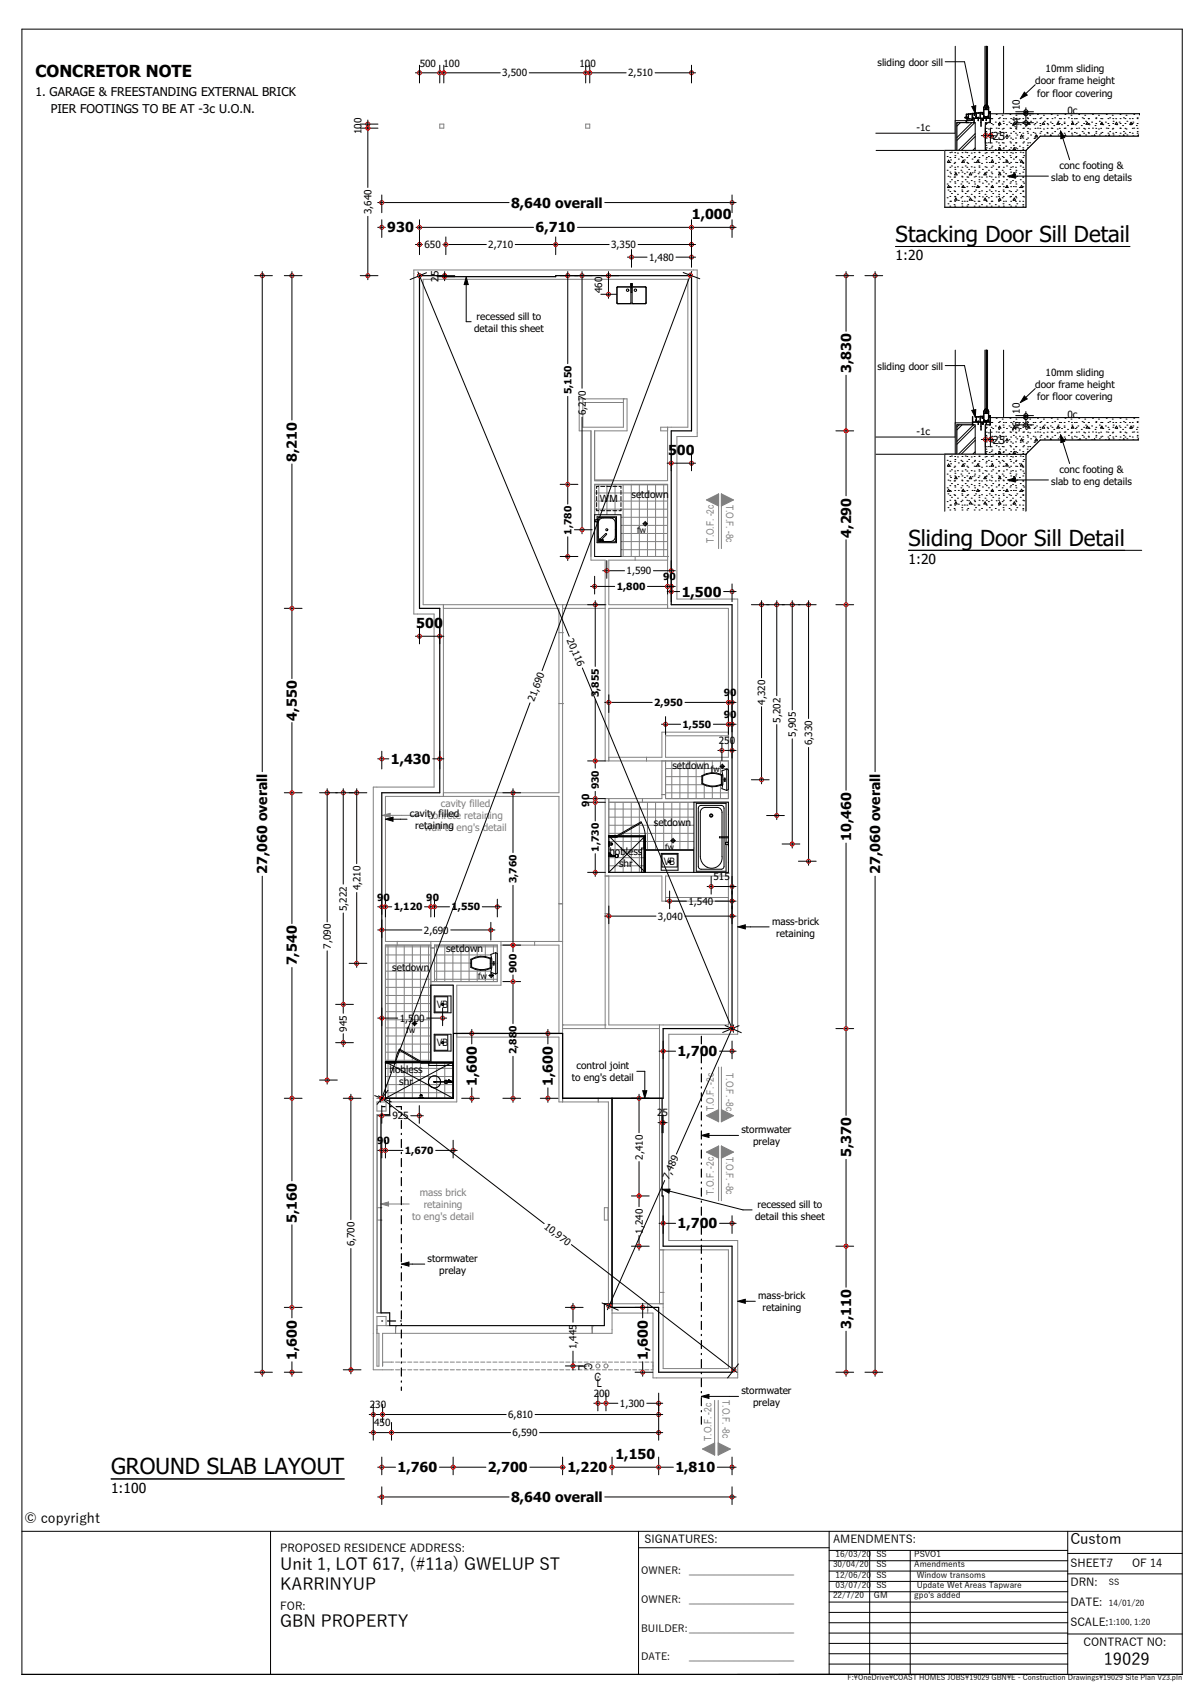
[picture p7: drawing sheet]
<svg xmlns="http://www.w3.org/2000/svg" width="297mm" height="420mm" viewBox="0 0 297 420" stroke-linecap="round" stroke-linejoin="round" font-family="sans-serif">
<defs><g id="words">
<g font-size="5.5">
<text x="220.9" y="59.7">Stacking Door Sill Detail</text>
<text x="224.1" y="134.7">Sliding Door Sill Detail</text>
<text x="27.4" y="363.8">GROUND SLAB LAYOUT</text>
</g>
<g font-size="4.1">
<text x="8.7" y="18.9">CONCRETOR NOTE</text>
<text x="69.1" y="387.5">Unit 1, LOT 617, (#11a) GWELUP ST</text>
<text x="69.1" y="392.4">KARRINYUP</text>
<text x="69.1" y="401.6">GBN PROPERTY</text>
<text x="272.3" y="411">19029</text>
</g>
<text font-size="3.6" x="264" y="381">Custom</text>
<g font-size="3.4">
<text x="126.1" y="51.2">8,640 overall</text>
<text x="170.7" y="54">1,000</text>
<text x="95.5" y="57.4">930</text>
<text x="132.1" y="57.4">6,710</text>
<text x="220.9" y="64.3">1:20</text>
<text x="210" y="92.1" transform="rotate(-90 210 92.1)">3,830</text>
<text x="73.3" y="114" transform="rotate(-90 73.3 114)">8,210</text>
<text x="164.8" y="112.2">500</text>
<text x="210" y="132.7" transform="rotate(-90 210 132.7)">4,290</text>
<text x="224.1" y="139.2">1:20</text>
<text x="168.2" y="147.2">1,500</text>
<text x="102.7" y="154.9">500</text>
<text x="73.3" y="177.8" transform="rotate(-90 73.3 177.8)">4,550</text>
<text x="96.4" y="188.5">1,430</text>
<text x="210" y="207.5" transform="rotate(-90 210 207.5)">10,460</text>
<text x="65.9" y="215.7" transform="rotate(-90 65.9 215.7)">27,060 overall</text>
<text x="217.1" y="215.7" transform="rotate(-90 217.1 215.7)">27,060 overall</text>
<text x="73.3" y="238.3" transform="rotate(-90 73.3 238.3)">7,540</text>
<text x="167.2" y="260.6">1,700</text>
<text x="117.6" y="267.9" transform="rotate(-90 117.6 267.9)">1,600</text>
<text x="136.4" y="267.9" transform="rotate(-90 136.4 267.9)">1,600</text>
<text x="210" y="285.6" transform="rotate(-90 210 285.6)">5,370</text>
<text x="73.3" y="301.7" transform="rotate(-90 73.3 301.7)">5,160</text>
<text x="167.2" y="303.1">1,700</text>
<text x="210" y="328" transform="rotate(-90 210 328)">3,110</text>
<text x="73.3" y="335.5" transform="rotate(-90 73.3 335.5)">1,600</text>
<text x="159.8" y="335.5" transform="rotate(-90 159.8 335.5)">1,600</text>
<text x="151.8" y="359.9">1,150</text>
<text x="98.1" y="363.3">1,760</text>
<text x="120.4" y="363.3">2,700</text>
<text x="140" y="363.3">1,220</text>
<text x="166.6" y="363.3">1,810</text>
<text x="27.4" y="368.4">1:100</text>
<text x="126.1" y="370.7">8,640 overall</text>
<text x="6" y="375.8">© copyright</text>
</g>
<g font-size="3">
<text x="8.7" y="23.8">1. GARAGE &amp; FREESTANDING EXTERNAL BRICK</text>
<text x="12.5" y="27.8">PIER FOOTINGS TO BE AT -3c U.O.N.</text>
</g>
<g font-size="2.8">
<text x="142.7" y="336.8" transform="rotate(90 142.7 336.8)">L</text>
<text x="144.1" y="336.2" transform="rotate(90 144.1 336.2)">C</text>
<text x="146.6" y="340.8">C</text>
<text x="147.2" y="342.2">L</text>
</g>
<g font-size="2.7">
<text x="244.9" y="34.5">25</text>
<text x="244.9" y="109.5">25</text>
<text x="69.1" y="383">PROPOSED RESIDENCE ADDRESS:</text>
<text x="159" y="380.8">SIGNATURES:</text>
<text x="205.5" y="380.7">AMENDMENTS:</text>
<text x="264" y="386.8">SHEET:7</text>
<text x="279.2" y="386.8">OF 14</text>
<text x="264" y="391.3">DRN:</text>
<text x="69.1" y="397.2">FOR:</text>
<text x="264" y="401.2">SCALE:</text>
<text x="264" y="396.2">DATE:</text>
<text x="267.3" y="406.2">CONTRACT NO:</text>
</g>
<g font-size="2.5">
<text x="103.5" y="16.4">500</text>
<text x="109.4" y="16.4">100</text>
<text x="143" y="16.4">100</text>
<text x="216.5" y="16.2">sliding door sill</text>
<text x="257.9" y="17.9">10mm sliding</text>
<text x="123.9" y="18.9">3,500</text>
<text x="155" y="18.9">2,510</text>
<text x="255.4" y="20.8">door frame height</text>
<text x="255.9" y="23.8">for floor covering</text>
<text x="251.5" y="27.2" transform="rotate(-90 251.5 27.2)">10</text>
<text x="263.3" y="28.1">0c</text>
<text x="89.2" y="33.1" transform="rotate(-90 89.2 33.1)">100</text>
<text x="226.1" y="32.4">-1c</text>
<text x="251.5" y="31.7" transform="rotate(-90 251.5 31.7)">44</text>
<text x="261.4" y="41.8">conc footing &amp;</text>
<text x="259.3" y="44.8">slab to eng details</text>
<text x="91.6" y="52.9" transform="rotate(-90 91.6 52.9)">3,640</text>
<text x="104.7" y="61.2">650</text>
<text x="120.5" y="61.2">2,710</text>
<text x="150.8" y="61.2">3,350</text>
<text x="160.1" y="64.4">1,480</text>
<text x="108.1" y="69.5" transform="rotate(-90 108.1 69.5)">25</text>
<text x="148.6" y="72.3" transform="rotate(-90 148.6 72.3)">460</text>
<text x="116.9" y="81.9">detail this sheet</text>
<text x="117.6" y="78.9">recessed sill to</text>
<text x="216.5" y="91.2">sliding door sill</text>
<text x="255.4" y="95.8">door frame height</text>
<text x="257.9" y="92.8">10mm sliding</text>
<text x="141" y="97.3" transform="rotate(-90 141 97.3)">5,150</text>
<text x="255.9" y="98.8">for floor covering</text>
<text x="144.5" y="102.4" transform="rotate(-90 144.5 102.4)">6,270</text>
<text x="226.1" y="107.3">-1c</text>
<text x="251.5" y="106.6" transform="rotate(-90 251.5 106.6)">36</text>
<text x="251.5" y="102.1" transform="rotate(-90 251.5 102.1)">10</text>
<text x="263.3" y="103">0c</text>
<text x="259.3" y="119.7">slab to eng details</text>
<text x="261.4" y="116.8">conc footing &amp;</text>
<text x="148" y="123.8">WM</text>
<text x="155.8" y="122.9">setdown</text>
<text x="141" y="132" transform="rotate(-90 141 132)">1,780</text>
<text x="154.6" y="141.7">1,590</text>
<text x="163.5" y="143.2">90</text>
<text x="152.1" y="145.6">1,800</text>
<text x="139.8" y="157.8" transform="rotate(68 139.8 157.8)">20,116</text>
<text x="131.8" y="173.3" transform="rotate(-69 131.8 173.3)">21,690</text>
<text x="147.7" y="172" transform="rotate(-90 147.7 172)">3,855</text>
<text x="178.5" y="171.8">90</text>
<text x="188.8" y="173.9" transform="rotate(-90 188.8 173.9)">4,320</text>
<text x="161.4" y="174.2">2,950</text>
<text x="168.4" y="179.6">1,550</text>
<text x="178.5" y="177.2">90</text>
<text x="192.5" y="178.3" transform="rotate(-90 192.5 178.3)">5,202</text>
<text x="177.3" y="183.7">250</text>
<text x="196.3" y="181.8" transform="rotate(-90 196.3 181.8)">5,905</text>
<text x="200.4" y="183.9" transform="rotate(-90 200.4 183.9)">6,330</text>
<text x="165.9" y="189.8">setdown</text>
<text x="147.7" y="194.8" transform="rotate(-90 147.7 194.8)">930</text>
<text x="101.1" y="201.6">cavity filled</text>
<text x="145.3" y="199.1" transform="rotate(-90 145.3 199.1)">90</text>
<text x="161.3" y="204">setdown</text>
<text x="102.4" y="204.6">retaining eng's detail</text>
<text x="147.7" y="210.2" transform="rotate(-90 147.7 210.2)">1,730</text>
<text x="150.3" y="211.1">hobless</text>
<text x="152.7" y="214">shr</text>
<text x="163.8" y="213.6">VB</text>
<text x="88.9" y="219.7" transform="rotate(-90 88.9 219.7)">4,210</text>
<text x="127.4" y="218" transform="rotate(-90 127.4 218)">3,760</text>
<text x="176" y="217.2">515</text>
<text x="85.6" y="224.8" transform="rotate(-90 85.6 224.8)">5,222</text>
<text x="93" y="222.2">90</text>
<text x="97.1" y="224.7">1,120</text>
<text x="105.1" y="222.2">90</text>
<text x="111.4" y="224.7">1,550</text>
<text x="162.3" y="227">3,040</text>
<text x="169.8" y="223.3">1,540</text>
<text x="104.6" y="230.4">2,690</text>
<text x="190.4" y="228.2">mass-brick</text>
<text x="191.5" y="231.2">retaining</text>
<text x="81.6" y="234.1" transform="rotate(-90 81.6 234.1)">7,090</text>
<text x="96.8" y="239.6">setdown</text>
<text x="110" y="235">setdown</text>
<text x="127.4" y="240.1" transform="rotate(-90 127.4 240.1)">900</text>
<text x="107.8" y="248.7">VB</text>
<text x="85.6" y="254.6" transform="rotate(-90 85.6 254.6)">945</text>
<text x="98.6" y="252.1">1,500</text>
<text x="107.8" y="258.2">VB</text>
<text x="127.4" y="260.2" transform="rotate(-90 127.4 260.2)">2,880</text>
<text x="142.2" y="263.9">control joint</text>
<text x="96.1" y="264.8">hobless</text>
<text x="98.5" y="267.8">shr</text>
<text x="141.1" y="266.8">to eng's detail</text>
<text x="162.1" y="275.5">25</text>
<text x="96.8" y="276.2">925</text>
<text x="182.9" y="279.7">stormwater</text>
<text x="93" y="282.4">90</text>
<text x="99.9" y="284.8">1,670</text>
<text x="158.5" y="286.1" transform="rotate(-90 158.5 286.1)">2,410</text>
<text x="185.8" y="282.7">prelay</text>
<text x="165" y="291.2" transform="rotate(-66 165 291.2)">7,489</text>
<text x="186.9" y="298">recessed sill to</text>
<text x="134.1" y="303" transform="rotate(38 134.1 303)">10,970</text>
<text x="158.5" y="304.4" transform="rotate(-90 158.5 304.4)">1,240</text>
<text x="186.2" y="301">detail this sheet</text>
<text x="87.5" y="307.6" transform="rotate(-90 87.5 307.6)">6,700</text>
<text x="105.5" y="311.4">stormwater</text>
<text x="108.3" y="314.4">prelay</text>
<text x="187" y="320.6">mass-brick</text>
<text x="188.1" y="323.6">retaining</text>
<text x="142.2" y="332.9" transform="rotate(-90 142.2 332.9)">1,445</text>
<text x="91.2" y="347.5">230</text>
<text x="146.5" y="344.8">200</text>
<text x="152.9" y="347.2">1,300</text>
<text x="182.9" y="344.1">stormwater</text>
<text x="185.8" y="347.1">prelay</text>
<text x="92.3" y="352">450</text>
<text x="125.4" y="350">6,810</text>
<text x="126.5" y="354.4">6,590</text>
<text x="158.2" y="388.3">OWNER:</text>
<text x="170" y="388.3">_____________________</text>
<text x="158.2" y="395.6">OWNER:</text>
<text x="170" y="395.6">_____________________</text>
<text x="158.2" y="402.6">BUILDER:_____________________</text>
<text x="158.2" y="409.7">DATE:</text>
<text x="170" y="409.7">_____________________</text>
</g>
<g font-size="2.5" fill="#808080">
<text x="179.1" y="124.5" transform="rotate(90 179.1 124.5)">T.O.F. -8c</text>
<text x="176.1" y="133.9" transform="rotate(-90 176.1 133.9)">T.O.F. -2c</text>
<text x="105.6" y="202.2">conrete retaining</text>
<text x="108.7" y="199.2">cavity filled</text>
<text x="104.7" y="205.2">wall to</text>
<text x="179.1" y="264.8" transform="rotate(90 179.1 264.8)">T.O.F. -8c</text>
<text x="176.1" y="274.2" transform="rotate(-90 176.1 274.2)">T.O.F. -2c</text>
<text x="179.1" y="285.5" transform="rotate(90 179.1 285.5)">T.O.F. -8c</text>
<text x="103.5" y="295.1">mass brick</text>
<text x="104.5" y="298.1">retaining</text>
<text x="176.1" y="294.8" transform="rotate(-90 176.1 294.8)">T.O.F. -2c</text>
<text x="101.7" y="301.1">to eng's detail</text>
<text x="178.2" y="345.5" transform="rotate(90 178.2 345.5)">T.O.F. -8c</text>
<text x="175.5" y="355.6" transform="rotate(-90 175.5 355.6)">T.O.F. -2c</text>
</g>
<g font-size="2.1">
<text x="157.2" y="131.6">fw</text>
<text x="175.4" y="190.5">fw</text>
<text x="164.1" y="209.8">fw</text>
<text x="118" y="241.6">fw</text>
<text x="100.3" y="254.9">fw</text>
<text x="205.5" y="386.7">30/04/20</text>
<text x="206.1" y="384.2">16/03/20</text>
<text x="206.1" y="389.3">12/06/20</text>
<text x="216.2" y="384.2">SS</text>
<text x="216.2" y="386.7">SS</text>
<text x="216.2" y="389.3">SS</text>
<text x="225.5" y="384.2">PSVO1</text>
<text x="225.5" y="386.7">Amendments</text>
<text x="226.1" y="389.3">Window transoms</text>
<text x="205.5" y="394.4">22/7/20</text>
<text x="206.1" y="391.8">03/07/20</text>
<text x="215.6" y="394.4">GM</text>
<text x="216.2" y="391.8">SS</text>
<text x="225.5" y="394.4">gpo's added</text>
<text x="226.1" y="391.8">Update Wet Areas Tapware</text>
<text x="273.5" y="391.2">SS</text>
<text x="273.5" y="396.3">14/01/20</text>
<text x="273.5" y="401">1:100, 1:20</text>
</g>
<text font-size="1.8" x="209.1" y="414.5">F:\OneDrive\COAST HOMES JOBS\19029 GBN\E - Construction Drawings\19029 Site Plan V23.pln</text>
</g></defs>
<g fill="none" stroke="#000" stroke-width=".25">
<path d="M5.4 7.2h286.2v406h-286.2zM5.4 377.9h286.2M66.7 377.9v35.3M157.5 377.9v35.3M204.5 377.9v35.3M263.4 377.9v35.3M157.5 381.9h47M204.5 397.9h58.9M204.5 395.3h58.9M204.5 392.8h58.9M204.5 390.2h58.9M204.5 387.7h58.9"/>
<path d="M204.5 385.1h58.9M204.5 382.6h58.9M214.5 382.6v30.6M224.5 382.6v30.6M263.4 383.3h28.2M263.4 388.4h28.2M204.5 408.1h58.9M204.5 405.5h58.9M204.5 403h58.9M204.5 400.4h58.9M204.5 410.6h58.9M263.4 403.2h28.2"/>
</g>
<!-- layer: C2  CONCRETE-(setout) -->
<path d="M233.1 37.1h20v14h-20z" fill-rule="evenodd" fill="#fff"/>
<g fill="none" stroke="#000" stroke-width=".25">
<path d="M233.2 15.2h4.7l2.3 11M235.6 11.4v21.5M243 11.4v14.8l-.2 .1-.1 .6h.4M243.2 11.4l.1 14.9zM243.6 11.4v14.8l.2 .3v.5h-.3M247.6 11.4v17.2M216 32.9h24.1M216.1 37.1h37v14h-20v-14M238.8 29.2v.1M238.8 29.3h.1M239.3 29.3h.1M239.7 26.3l1-.2-.1 1.9z"/>
<path d="M239.9 28.1v1.3l-.1-1.3-.9 .1v1.1h.4M239.9 28.1h.4v.4l.2-.1M239.9 28.1h.1M240.3 27.9l.5 .1-.1 .9 .1 .2h.4M240.3 28l-2 .2v.7l.1-.7h.4l-.1 .9 .1 .3h.5M240.4 28.1v.3M240.4 28.4h.1M240.4 28.1h.1M240.4 28.3v.1M240.4 28.3h.1M240.5 28.2h-.1M240.5 28.1v.1"/>
<path d="M240.5 28.1h.1M240.5 28h.1M240.5 28v.1M240.8 29h.1M241.2 29v.1M241.2 29.1h.1M241.3 29.1h-.1M241.9 27.9l-.1 1.2v-1.2h-.9v1.1h.3M241.9 27.9l.3-.1v.4l.2-.1M241.9 27.9h.1M242.3 27.7h.1M242.3 27.9v.2"/>
<path d="M242.3 28.1h.1M242.4 27.9h.1M242.4 28.1h.1M242.5 27.8l-.1 .1M242.5 27.7l-2.2 .2M242.5 27.7v.1M242.5 27.8h.1M243 26.1l-.4 .4v2.4h.2l-.1-1.8h1.1l-.1 1.8h.2M243.1 26.9h.1M243.2 26.7l-.1 .2M243.2 26.7h.1M243.2 26.7v.2l.1-.2"/>
<path d="M243.4 26.7v.2M243.4 26.7h-.1M243.4 26.9l.1 .1M243.6 26.1l.3 .4v2.6h-.5l-.1-.2-.2 .2h-.4v-.2M243.8 28.7h-.2v.2h-.7l-.2-.2M252.7 22.7l.7 .8-1.7 .9zM255.4 20.9l-2.4 2.2"/>
</g>
<path d="M236.1 11.4h11.5" fill="none" stroke="#fff" stroke-width=".25"/>
<path d="M239.7 26.3l1-.2-.1 1.9zM252.7 22.7l.7 .8-1.7 .9z" fill="#000"/>
<path d="M248.1 28.1h33v5.5h-24.5l-3.5 3.5h-5z" fill-rule="evenodd" fill="#fff"/>
<path d="M248.1 28.1h33v5.5h-24.5l-3.5 3.5h-5z" fill="none" stroke="#000" stroke-width=".25"/>
<path d="M235.6 29.8h2.7v.5h-2.2v6.8h-.5z" fill-rule="evenodd" fill="#fff"/>
<path d="M235.6 29.8h2.7v.5h-2.2v6.8h-.5z" fill="none" stroke="#000" stroke-width=".25"/>
<path d="M236.1 30.3h4.5v6.8h-4.5z" fill-rule="evenodd" fill="#fff"/>
<path d="M236.1 30.3h4.5v6.8h-4.5zM236.2 30.3l-.1 .1M236.9 30.3l-.8 .8M239.7 30.3l-3.6 3.6M240.4 30.3l-4.3 4.3M240.6 33.7l-3.5 3.4M240.6 36.5l-.7 .6M240.6 33l-4.2 4.1" fill="none" stroke="#000" stroke-width=".25"/>
<path d="M243.1 31h4.5v6.1h-4.5z" fill-rule="evenodd" fill="#fff"/>
<g fill="none" stroke="#000" stroke-width=".25">
<path d="M239.8 29.7v-.2l.1 .2 .1-.1v-.4h.2v1.1l.1-1.1h1v.6l.1-.6h1l-.1 .5M239.8 29.7h-.1M241.2 29.1h-1.1l-.1-.2-.1 .5-.5 .3h-.8v-.5h.2l-.1-.3-.7 .1 .6 .1-.3 1.2h.5l-.4-.1v-.4l1.3-.1M241.2 29l.1-.1v.2M241.2 29l.1 .1M241.3 29.1h.1M241.3 29.1h-.1M241.4 29.1h1.8M242 29.2h.1M242 29.2v1.9v-1.9M242.4 29.7h-.1M243.1 31h4.5v6.1h-4.5z"/>
<path d="M243.2 29h.2M243.2 29v.1M243.2 31l-.1 .2M243.2 29.1h.1M243.3 29.1h.1M243.4 29l-.1 .1M244.1 27.7l.2-.1v2.6l1 .1h-1.5l.4-.1v-1h-.9v.6l-.1-.6h-.7l.1 .4-.1 .1-.1-.2v.2M244.1 27.9l.1 1.2h-.8M244.1 27.9h.1M244.2 27.9h.1M244.2 27.7h.1M244.2 27.7v.2"/>
<path d="M246 31l-2.9 3M246.8 31l-3.7 3.7M247.6 33.8l-3.4 3.3M247.6 36.6l-.6 .5M247.6 33l-4.1 4.1"/>
</g>
<path d="M244.3 28.6h3.8v8.5h-.5v-6.8h-3.3z" fill-rule="evenodd" fill="#ff0"/>
<path d="M244.3 28.6h3.8v8.5h-.5v-6.8h-3.3z" fill="none" stroke="#000" stroke-width=".25"/>
<path d="M233.1 37.1h20v14h-20z" fill-rule="evenodd" fill="#fff"/>
<g fill="none" stroke="#000" stroke-width=".25">
<path d="M233.1 37.1h20v14h-20zM233.6 38.6h.1M234 39.5l.3 .5h-.6zM234.3 38.9h.1M234.3 37.7h.1M234.5 39.5h.1M234.7 37.6h.1M235.5 38.9h.1M235.5 37.7h.1M235.5 38.4h.1M236.2 37.8h.1M236.4 39.3h.1"/>
<path d="M237 38.6h.1M237.3 38.9h.1M237.3 37.7h.1M237.6 39.5l.3 .5h-.6zM237.9 39.5h.1M238.1 37.6h.1M238.5 38.9h.1M238.5 37.7h.1M238.9 38.4h.1M239.6 37.8h.1M239.8 39.3h.1M240.3 38.9h.1"/>
<path d="M240.3 37.7h.1M240.4 38.6h.1M241.2 39.5l.3 .5h-.6zM241.3 39.5h.1M241.5 37.6h.1M241.5 38.9h.1M241.5 37.7h.1M242.3 38.4h.1M243 37.8h.1M243.2 39.3h.1M243.3 38.9h.1M243.3 37.7h.1"/>
<path d="M243.8 38.6h.1M244.5 38.9h.1M244.5 37.7h.1M244.7 39.5h.1M244.8 39.5l.3 .5h-.6zM244.9 37.6h.1M245.7 38.4h.1M246.3 38.9h.1M246.3 37.7h.1M246.4 37.8h.1M246.6 39.3h.1M247.2 38.6h.1"/>
<path d="M247.5 38.9h.1M247.5 37.7h.1M248.1 39.5h.1M248.3 37.6h.1M248.4 39.5l.3 .5h-.6zM249.1 38.4h.1M249.3 38.9h.1M249.3 37.7h.1M249.8 37.8h.1M250 39.3h.1M250.5 38.9h.1M250.5 37.7h.1"/>
<path d="M250.6 38.6h.1M251.5 39.5h.1M251.7 37.6h.1M252 39.5l.3 .5h-.6zM252.3 38.9h.1M252.3 37.7h.1M252.5 38.4h.1M233.6 48.8h.1M233.6 45.4h.1M233.6 42h.1M233.9 50.3h.1M233.9 46.9h.1"/>
<path d="M233.9 43.5h.1M233.9 40.1h.1M234 45.8l.3 .5h-.6zM234.3 50.9h.1M234.3 49.7h.1M234.3 48.5h.1M234.3 47.3h.1M234.3 46.1h.1M234.3 44.9h.1M234.3 43.7h.1M234.3 42.5h.1M234.3 41.3h.1"/>
<path d="M234.3 40.1h.1M234.5 49.7h.1M234.5 46.3h.1M234.5 42.9h.1M234.7 47.7h.1M234.7 44.4h.1M234.7 41h.1M235.3 50.5h.1M235.3 47.1h.1M235.3 43.7h.1M235.3 40.3h.1M235.5 50.9h.1"/>
<path d="M235.5 49.7h.1M235.5 48.5h.1M235.5 47.3h.1M235.5 46.1h.1M235.5 44.9h.1M235.5 43.7h.1M235.5 42.5h.1M235.5 41.3h.1M235.5 40.1h.1M235.5 48.6h.1M235.5 45.2h.1M235.5 41.8h.1"/>
<path d="M235.8 48.9l.3 .5h-.6zM235.8 42.6l.3 .6h-.6zM236.2 48h.1M236.2 44.6h.1M236.2 41.2h.1M236.4 49.4h.1M236.4 46h.1M236.4 42.7h.1M237 48.8h.1M237 45.4h.1M237 42h.1M237.2 50.3h.1"/>
<path d="M237.2 46.9h.1M237.2 43.5h.1M237.2 40.1h.1M237.3 50.9h.1M237.3 49.7h.1M237.3 48.5h.1M237.3 47.3h.1M237.3 46.1h.1M237.3 44.9h.1M237.3 43.7h.1M237.3 42.5h.1M237.3 41.3h.1"/>
<path d="M237.3 40.1h.1M237.6 45.8l.3 .5h-.6zM237.9 49.7h.1M237.9 46.3h.1M237.9 42.9h.1M238.1 47.7h.1M238.1 44.4h.1M238.1 41h.1M238.5 50.9h.1M238.5 49.7h.1M238.5 48.5h.1M238.5 47.3h.1"/>
<path d="M238.5 46.1h.1M238.5 44.9h.1M238.5 43.7h.1M238.5 42.5h.1M238.5 41.3h.1M238.5 40.1h.1M238.7 50.5h.1M238.7 47.1h.1M238.7 43.7h.1M238.7 40.3h.1M238.9 48.6h.1M238.9 45.2h.1"/>
<path d="M238.9 41.8h.1M239.4 48.9l.3 .5h-.6zM239.4 42.6l.3 .6h-.6zM239.6 48h.1M239.6 44.6h.1M239.6 41.2h.1M239.8 49.4h.1M239.8 46h.1M239.8 42.7h.1M240.3 50.9h.1M240.3 49.7h.1M240.3 48.5h.1"/>
<path d="M240.3 47.3h.1M240.3 46.1h.1M240.3 44.9h.1M240.3 43.7h.1M240.3 42.5h.1M240.3 41.3h.1M240.3 40.1h.1M240.4 48.8h.1M240.4 45.4h.1M240.4 42h.1M240.6 50.3h.1M240.6 46.9h.1"/>
<path d="M240.6 43.5h.1M240.6 40.1h.1M241.2 45.8l.3 .5h-.6zM241.3 49.7h.1M241.3 46.3h.1M241.3 42.9h.1M241.5 47.7h.1M241.5 44.4h.1M241.5 41h.1M241.5 50.9h.1M241.5 49.7h.1M241.5 48.5h.1"/>
<path d="M241.5 47.3h.1M241.5 46.1h.1M241.5 44.9h.1M241.5 43.7h.1M241.5 42.5h.1M241.5 41.3h.1M241.5 40.1h.1M242.1 50.5h.1M242.1 47.1h.1M242.1 43.7h.1M242.1 40.3h.1M242.3 48.6h.1"/>
<path d="M242.3 45.2h.1M242.3 41.8h.1M243 48h.1M243 44.6h.1M243 41.2h.1M243 48.9l.3 .5h-.6zM243 42.6l.3 .6h-.6zM243.2 49.4h.1M243.2 46h.1M243.2 42.7h.1M243.3 50.9h.1M243.3 49.7h.1"/>
<path d="M243.3 48.5h.1M243.3 47.3h.1M243.3 46.1h.1M243.3 44.9h.1M243.3 43.7h.1M243.3 42.5h.1M243.3 41.3h.1M243.3 40.1h.1M243.8 48.8h.1M243.8 45.4h.1M243.8 42h.1M244 50.3h.1"/>
<path d="M244 46.9h.1M244 43.5h.1M244 40.1h.1M244.5 50.9h.1M244.5 49.7h.1M244.5 48.5h.1M244.5 47.3h.1M244.5 46.1h.1M244.5 44.9h.1M244.5 43.7h.1M244.5 42.5h.1M244.5 41.3h.1"/>
<path d="M244.5 40.1h.1M244.7 49.7h.1M244.7 46.3h.1M244.7 42.9h.1M244.8 45.8l.3 .5h-.6zM244.9 47.7h.1M244.9 44.4h.1M244.9 41h.1M245.5 50.5h.1M245.5 47.1h.1M245.5 43.7h.1M245.5 40.3h.1"/>
<path d="M245.7 48.6h.1M245.7 45.2h.1M245.7 41.8h.1M246.3 50.9h.1M246.3 49.7h.1M246.3 48.5h.1M246.3 47.3h.1M246.3 46.1h.1M246.3 44.9h.1M246.3 43.7h.1M246.3 42.5h.1M246.3 41.3h.1"/>
<path d="M246.3 40.1h.1M246.4 48h.1M246.4 44.6h.1M246.4 41.2h.1M246.6 49.4h.1M246.6 46h.1M246.6 42.7h.1M246.6 48.9l.3 .5h-.6zM246.6 42.6l.3 .6h-.6zM247.2 48.8h.1M247.2 45.4h.1M247.2 42h.1"/>
<path d="M247.4 50.3h.1M247.4 46.9h.1M247.4 43.5h.1M247.4 40.1h.1M247.5 50.9h.1M247.5 49.7h.1M247.5 48.5h.1M247.5 47.3h.1M247.5 46.1h.1M247.5 44.9h.1M247.5 43.7h.1M247.5 42.5h.1"/>
<path d="M247.5 41.3h.1M247.5 40.1h.1M248.1 49.7h.1M248.1 46.3h.1M248.1 42.9h.1M248.3 47.7h.1M248.3 44.4h.1M248.3 41h.1M248.4 45.8l.3 .5h-.6zM248.9 50.5h.1M248.9 47.1h.1M248.9 43.7h.1"/>
<path d="M248.9 40.3h.1M249.1 48.6h.1M249.1 45.2h.1M249.1 41.8h.1M249.3 50.9h.1M249.3 49.7h.1M249.3 48.5h.1M249.3 47.3h.1M249.3 46.1h.1M249.3 44.9h.1M249.3 43.7h.1M249.3 42.5h.1"/>
<path d="M249.3 41.3h.1M249.3 40.1h.1M249.8 48h.1M249.8 44.6h.1M249.8 41.2h.1M250 49.4h.1M250 46h.1M250 42.7h.1M250.2 48.9l.3 .5h-.6zM250.2 42.6l.3 .6h-.6zM250.5 50.9h.1M250.5 49.7h.1"/>
<path d="M250.5 48.5h.1M250.5 47.3h.1M250.5 46.1h.1M250.5 44.9h.1M250.5 43.7h.1M250.5 42.5h.1M250.5 41.3h.1M250.5 40.1h.1M250.6 48.8h.1M250.6 45.4h.1M250.6 42h.1M250.8 50.3h.1"/>
<path d="M250.8 46.9h.1M250.8 43.5h.1M250.8 40.1h.1M251.5 49.7h.1M251.5 46.3h.1M251.5 42.9h.1M251.7 47.7h.1M251.7 44.4h.1M251.7 41h.1M252 45.8l.3 .5h-.6zM252.3 50.9h.1M252.3 49.7h.1"/>
<path d="M252.3 48.5h.1M252.3 47.3h.1M252.3 46.1h.1M252.3 44.9h.1M252.3 43.7h.1M252.3 42.5h.1M252.3 41.3h.1M252.3 40.1h.1M252.3 50.5h.1M252.3 47.1h.1M252.3 40.3h.1M252.5 48.6h.1"/>
<path d="M252.5 45.2h.1M252.5 41.8h.1"/>
</g>
<path d="M244.3 28.1h36.8v5.5h-24.5l-3.5 3.5h-10v-6.8h1.2z" fill-rule="evenodd" fill="#fff"/>
<g fill="none" stroke="#000" stroke-width=".25">
<path d="M243.1 36.5l.2 .4h-.2M243.1 30.3l.2 .4h-.2M243.2 35.9h.1M243.2 32.5h.1M243.3 36.5h.1M243.3 35.3h.1M243.3 34.1h.1M243.3 32.9h.1M243.3 31.7h.1M243.3 30.5h.1M243.8 35.2h.1M243.8 31.8h.1"/>
<path d="M244 36.7h.1M244 33.3h.1M244.3 28.1h36.8v5.5h-24.5l-3.5 3.5h-10v-6.8h1.2zM244.5 36.5h.1M244.5 35.3h.1M244.5 34.1h.1M244.5 32.9h.1M244.5 31.7h.1M244.5 30.5h.1M244.5 29.3h.1M244.7 36.1h.1M244.7 32.7h.1"/>
<path d="M244.7 29.3h.1M244.8 33.3l.3 .5h-.6zM244.9 34.2h.1M244.9 30.8h.1M245.5 36.9h.1M245.5 33.5h.1M245.5 30.1h.1M245.7 35h.1M245.7 31.6h.1M245.7 28.2h.1M246.3 36.5h.1M246.3 35.3h.1"/>
<path d="M246.3 34.1h.1M246.3 32.9h.1M246.3 31.7h.1M246.3 30.5h.1M246.3 29.3h.1M246.4 34.4h.1M246.4 31h.1M246.6 35.9h.1M246.6 32.5h.1M246.6 29.1h.1M246.6 36.4l.3 .5h-.6zM246.6 30.2l.3 .5h-.6z"/>
<path d="M247.2 35.2h.1M247.2 31.8h.1M247.2 28.4h.1M247.4 36.7h.1M247.4 33.3h.1M247.4 29.9h.1M247.5 36.5h.1M247.5 35.3h.1M247.5 34.1h.1M247.5 32.9h.1M247.5 31.7h.1M247.5 30.5h.1"/>
<path d="M247.5 29.3h.1M248.1 36.1h.1M248.1 32.7h.1M248.1 29.3h.1M248.3 34.2h.1M248.3 30.8h.1M248.4 33.3l.3 .5h-.6zM248.9 36.9h.1M248.9 33.5h.1M248.9 30.1h.1M249.1 35h.1M249.1 31.6h.1"/>
<path d="M249.1 28.2h.1M249.3 36.5h.1M249.3 35.3h.1M249.3 34.1h.1M249.3 32.9h.1M249.3 31.7h.1M249.3 30.5h.1M249.3 29.3h.1M249.8 34.4h.1M249.8 31h.1M250 35.9h.1M250 32.5h.1"/>
<path d="M250 29.1h.1M250.2 36.4l.3 .5h-.6zM250.2 30.2l.3 .5h-.6zM250.5 36.5h.1M250.5 35.3h.1M250.5 34.1h.1M250.5 32.9h.1M250.5 31.7h.1M250.5 30.5h.1M250.5 29.3h.1M250.6 35.2h.1M250.6 31.8h.1"/>
<path d="M250.6 28.4h.1M250.8 36.7h.1M250.8 33.3h.1M250.8 29.9h.1M251.5 36.1h.1M251.5 32.7h.1M251.5 29.3h.1M251.7 34.2h.1M251.7 30.8h.1M252 33.3l.3 .5h-.6zM252.3 36.5h.1M252.3 35.3h.1"/>
<path d="M252.3 34.1h.1M252.3 32.9h.1M252.3 31.7h.1M252.3 30.5h.1M252.3 29.3h.1M252.3 36.9h.1M252.3 33.5h.1M252.3 30.1h.1M252.5 35h.1M252.5 31.6h.1M252.5 28.2h.1M253.2 34.4h.1"/>
<path d="M253.2 31h.1M253.4 35.9h.1M253.4 32.5h.1M253.4 29.1h.1M253.5 36.5h.1M253.5 35.3h.1M253.5 34.1h.1M253.5 32.9h.1M253.5 31.7h.1M253.5 30.5h.1M253.5 29.3h.1M253.8 30.2l.3 .5h-.6z"/>
<path d="M254 35.2h.1M254 31.8h.1M254 28.4h.1M254.2 33.3h.1M254.2 29.9h.1M254.9 32.7h.1M254.9 29.3h.1M255.1 34.2h.1M255.1 30.8h.1M255.3 34.1h.1M255.3 32.9h.1M255.3 31.7h.1"/>
<path d="M255.3 30.5h.1M255.3 29.3h.1M255.6 33.3l.3 .5h-.6zM255.7 33.5h.1M255.7 30.1h.1M255.9 31.6h.1M255.9 28.2h.1M256.5 32.9h.1M256.5 31.7h.1M256.5 30.5h.1M256.5 29.3h.1M256.5 31h.1"/>
<path d="M256.8 32.5h.1M256.8 29.1h.1M257.4 31.8h.1M257.4 28.4h.1M257.4 30.2l.3 .5h-.6zM257.6 33.3h.1M257.6 29.9h.1M258.2 32.7h.1M258.3 32.9h.1M258.3 31.7h.1M258.3 30.5h.1M258.3 29.3h.1"/>
<path d="M258.5 30.8h.1M259 33.6l.2-.3 .2 .3M259.1 33.5h.1M259.1 30.1h.1M259.3 31.6h.1M259.3 28.2h.1M259.5 32.9h.1M259.5 31.7h.1M259.5 30.5h.1M259.5 29.3h.1M259.9 31h.1M260.2 32.5h.1"/>
<path d="M260.2 29.1h.1M260.8 31.8h.1M260.8 28.4h.1M261 30.2l.3 .5h-.6zM261 33.3h.1M261 29.9h.1M261.3 32.9h.1M261.3 31.7h.1M261.3 30.5h.1M261.3 29.3h.1M261.6 32.7h.1M261.6 29.3h.1"/>
<path d="M261.9 30.8h.1M262.5 33.5h.1M262.5 30.1h.1M262.5 32.9h.1M262.5 31.7h.1M262.5 30.5h.1M262.5 29.3h.1M262.6 33.6l.2-.3 .2 .3M262.7 31.6h.1M262.7 28.2h.1M263.3 31h.1M263.5 32.5h.1"/>
<path d="M263.5 29.1h.1M264.2 31.8h.1M264.2 28.4h.1M264.3 32.9h.1M264.3 31.7h.1M264.3 30.5h.1M264.3 29.3h.1M264.4 33.3h.1M264.4 29.9h.1M264.6 30.2l.3 .5h-.6zM265 32.7h.1M265 29.3h.1"/>
<path d="M265.2 30.8h.1M265.5 32.9h.1M265.5 31.7h.1M265.5 30.5h.1M265.5 29.3h.1M265.9 33.5h.1M265.9 30.1h.1M266.1 31.6h.1M266.1 28.2h.1M266.2 33.6l.2-.3 .2 .3M266.7 31h.1M266.9 32.5h.1"/>
<path d="M266.9 29.1h.1M267.3 32.9h.1M267.3 31.7h.1M267.3 30.5h.1M267.3 29.3h.1M267.6 31.8h.1M267.6 28.4h.1M267.8 33.3h.1M267.8 29.9h.1M268.2 30.2l.3 .5h-.6zM268.4 32.7h.1M268.4 29.3h.1"/>
<path d="M268.5 32.9h.1M268.5 31.7h.1M268.5 30.5h.1M268.5 29.3h.1M268.6 30.8h.1M269.3 33.5h.1M269.3 30.1h.1M269.5 31.6h.1M269.5 28.2h.1M269.8 33.6l.2-.3 .2 .3M270.1 31h.1M270.3 32.9h.1"/>
<path d="M270.3 31.7h.1M270.3 30.5h.1M270.3 29.3h.1M270.3 32.5h.1M270.3 29.1h.1M271 31.8h.1M271 28.4h.1M271.2 33.3h.1M271.2 29.9h.1M271.5 32.9h.1M271.5 31.7h.1M271.5 30.5h.1"/>
<path d="M271.5 29.3h.1M271.8 30.2l.3 .5h-.6zM271.8 32.7h.1M271.8 29.3h.1M272 30.8h.1M272.7 33.5h.1M272.7 30.1h.1M272.9 31.6h.1M272.9 28.2h.1M273.3 32.9h.1M273.3 31.7h.1M273.3 30.5h.1"/>
<path d="M273.3 29.3h.1M273.4 33.6l.2-.3 .2 .3M273.5 31h.1M273.7 32.5h.1M273.7 29.1h.1M274.4 31.8h.1M274.4 28.4h.1M274.5 32.9h.1M274.5 31.7h.1M274.5 30.5h.1M274.5 29.3h.1M274.6 33.3h.1"/>
<path d="M274.6 29.9h.1M275.2 32.7h.1M275.2 29.3h.1M275.4 30.2l.3 .5h-.6zM275.4 30.8h.1M276.1 33.5h.1M276.1 30.1h.1M276.3 31.6h.1M276.3 28.2h.1M276.3 32.9h.1M276.3 31.7h.1M276.3 30.5h.1"/>
<path d="M276.3 29.3h.1M276.9 31h.1M277 33.6l.2-.3 .2 .3M277.1 32.5h.1M277.1 29.1h.1M277.5 32.9h.1M277.5 31.7h.1M277.5 30.5h.1M277.5 29.3h.1M277.8 31.8h.1M277.8 28.4h.1M278 33.3h.1"/>
<path d="M278 29.9h.1M278.6 32.7h.1M278.6 29.3h.1M278.8 30.8h.1M279 30.2l.3 .5h-.6zM279.3 32.9h.1M279.3 31.7h.1M279.3 30.5h.1M279.3 29.3h.1M279.5 33.5h.1M279.5 30.1h.1M279.7 31.6h.1"/>
<path d="M279.7 28.2h.1M280.3 31h.1M280.5 32.9h.1M280.5 31.7h.1M280.5 30.5h.1M280.5 29.3h.1M280.5 32.5h.1M280.5 29.1h.1M280.6 33.6l.2-.3 .2 .3"/>
</g>
<path d="M243.9 27.7h.3v.2z" fill-rule="evenodd" fill="#ff0"/>
<path d="M243.9 27.7h.3v.2zM244.2 27.9h.1" fill="none" stroke="#000" stroke-width=".25"/>
<path d="M242.3 27.9l.3 .2h-.3z" fill-rule="evenodd" fill="#ff0"/>
<path d="M242.3 27.9v.2M242.4 27.9h.1M242.4 28.1h-.1M242.4 27.9l.2 .2h-.2" fill="none" stroke="#000" stroke-width=".25"/>
<path d="M243 26l.2-.1v.5h.2v-.5l.2 .1v.5h-.6z" fill-rule="evenodd" fill="#ff0"/>
<g fill="none" stroke="#000" stroke-width=".25">
<path d="M240.3 29.8h.1M242.1 33.5h3.2M243 26l.2-.1v.5h.2v-.5l.2 .1v.5h-.6zM243.1 31.6v3.7M244.3 31.6v3.7M250.6 30.3h4.3M250.6 28.1h4.3M250.6 27.6h4.3M253.1 26.6v4.7M261.6 32.3l1 1.6-.9 .3zM262.2 34.1l1.7 5.3M248.6 43.5l1.9-.5v1z"/>
<path d="M250.5 43.5h8.1"/>
<circle cx="253.1" cy="30.3" r=".5"/>
<circle cx="253.1" cy="28.1" r=".5"/>
<circle cx="253.1" cy="27.6" r=".5"/>
</g>
<path d="M281.1 28.5v5.3" fill="none" stroke="#fff" stroke-width=".25"/>
<path d="M261.6 32.3l1 1.6-.9 .3zM248.6 43.5l1.9-.5v1z" fill="#000"/>
<g fill="none" stroke="#eb0000" stroke-width=".25">
<circle cx="243.1" cy="33.5" r=".5"/>
<circle cx="244.3" cy="33.5" r=".5"/>
</g>
<path d="M233.1 112.1h20v14h-20z" fill-rule="evenodd" fill="#fff"/>
<g fill="none" stroke="#000" stroke-width=".25">
<path d="M233.2 90.2h4.7l2.3 11M235.6 86.4v21.4M243 86.4v14.8l-.2 .1-.1 .6h.4M243.2 86.4l.1 14.9zM243.6 86.4v14.7l.2 .4v.4h-.4M247.6 86.4v17.1M252.7 97.7l.7 .7-1.7 1zM255.4 95.9l-2.4 2.2M216 107.8h24.1M216.1 112.1h37v14M233.1 112.1v14M239.7 101.3l1-.2-.1 1.9z"/>
<path d="M240.8 104h.1M240.8 103.9h.1M241.2 104h.1M241.2 104.1h.1M241.3 104.1h-.1M241.9 102.9l-.1 1.2v-1.2h-.9v1.1h.3M241.9 102.8h.3v.4l.2-.1M241.9 102.8v.1M242.3 102.8v.3M242.3 103.1h.1M242.4 102.9h.1M242.4 103.1h.1"/>
<path d="M242.5 102.8l-.1 .1M242.5 102.7l-1.7 .1-.1 1.1 .1 .2h.4M242.5 102.7h.1M242.5 102.7v.1M242.5 102.8h.1M243 101.1l-.4 .4v2.3h.2l-.1-1.8h1.1l-.1 1.8h.2M243.1 101.9h.1M243.2 101.7l-.1 .2M243.2 101.7h.1M243.2 101.7v.2l.1-.2M243.4 101.7v.2M243.4 101.7h-.1"/>
<path d="M243.4 101.9h.1M243.6 101.1l.3 .4v2.5h-.5l-.1-.2-.2 .2h-.4v-.2M243.8 103.7h-.2v.1h-.7l-.2-.1"/>
</g>
<path d="M236.1 86.4h11.5" fill="none" stroke="#fff" stroke-width=".25"/>
<path d="M252.7 97.7l.7 .7-1.7 1zM239.7 101.3l1-.2-.1 1.9z" fill="#000"/>
<path d="M248.1 103h33v5.5h-24.5l-3.5 3.6h-5z" fill-rule="evenodd" fill="#fff"/>
<path d="M248.1 103h33v5.5h-24.5l-3.5 3.6h-5z" fill="none" stroke="#000" stroke-width=".25"/>
<path d="M235.6 104.3h4.3v.5h-3.8v7.3h-.5z" fill-rule="evenodd" fill="#fff"/>
<path d="M235.6 104.3h4.3v.5h-3.8v7.3h-.5z" fill="none" stroke="#000" stroke-width=".25"/>
<path d="M236.1 104.8h4.5v7.3h-4.5z" fill-rule="evenodd" fill="#fff"/>
<path d="M236.1 104.8h4.5v7.3h-4.5zM236.6 104.8l-.5 .6M237.3 104.8l-1.2 1.3M240.1 104.8l-4 4.1M240.6 108.7l-3.5 3.4M240.6 105.1l-4.5 4.5M240.6 111.5l-.7 .6M240.6 107.9l-4.2 4.2" fill="none" stroke="#000" stroke-width=".25"/>
<path d="M243.1 104.8h4.5v7.3h-4.5z" fill-rule="evenodd" fill="#fff"/>
<g fill="none" stroke="#000" stroke-width=".25">
<path d="M241.2 104.1h-1.2l-.1-1.3v2h.3l-.2-.1v-.5h1.3v.5l.1-.5h1v.5M241.2 104h.1M241.2 104h.2M241.3 104v.1M241.3 104.1h-.1M241.3 104.1h1.9M241.4 104l-.1 .1M242 104.2h.1M242 104.2v1.9v-1.9M242.4 104.6v-.1l.1 .1M242.4 104.6v.1M242.5 104.6v.1"/>
<path d="M242.5 104.7v-.5h.7v.5l.1-.5h.9v.6M243.1 104.8h4.5v7.3h-4.5zM243.2 104h.2M243.2 104h.1M243.2 104v.1M243.2 104.1h.1M243.3 104v.1M243.3 104.1h.1M243.4 104h-.1M243.7 104.8l-.6 .6M244.1 102.7l.2-.1v2.2M244.1 102.8l.1 1.3h-.8"/>
<path d="M244.1 102.8h.1M244.2 102.7h.1M244.2 102.6h.1M244.2 102.6v.1M244.2 102.6v.3M244.4 104.8l-1.3 1.4M247.2 104.8l-4.1 4.2M247.6 108.7l-3.4 3.4M247.6 105.2l-4.5 4.5M247.6 111.6l-.6 .5M247.6 108l-4.1 4.1"/>
</g>
<path d="M244.3 103.5h3.8v8.6h-.5v-6.9h-3.3z" fill-rule="evenodd" fill="#ff0"/>
<path d="M244.3 103.5h3.8v8.6h-.5v-6.9h-3.3z" fill="none" stroke="#000" stroke-width=".25"/>
<path d="M233.1 112.1h20v14h-20z" fill-rule="evenodd" fill="#fff"/>
<g fill="none" stroke="#000" stroke-width=".25">
<path d="M233.6 117h.1M233.6 113.6h.1M233.9 118.5h.1M233.9 115.1h.1M234 114.5l.3 .5h-.6zM234.3 119.8h.1M234.3 118.6h.1M234.3 117.4h.1M234.3 116.2h.1M234.3 115h.1M234.3 113.8h.1M234.3 112.6h.1"/>
<path d="M234.5 117.8h.1M234.5 114.4h.1M234.7 119.3h.1M234.7 115.9h.1M234.7 112.5h.1M235.3 118.7h.1M235.3 115.3h.1M235.5 119.8h.1M235.5 118.6h.1M235.5 117.4h.1M235.5 116.2h.1M235.5 115h.1"/>
<path d="M235.5 113.8h.1M235.5 112.6h.1M235.5 116.8h.1M235.5 113.4h.1M235.8 117.6l.3 .5h-.6zM236.2 119.5h.1M236.2 116.1h.1M236.2 112.8h.1M236.4 117.6h.1M236.4 114.2h.1M237 117h.1M237 113.6h.1"/>
<path d="M237.2 118.5h.1M237.2 115.1h.1M237.3 119.8h.1M237.3 118.6h.1M237.3 117.4h.1M237.3 116.2h.1M237.3 115h.1M237.3 113.8h.1M237.3 112.6h.1M237.6 114.5l.3 .5h-.6zM237.9 117.8h.1M237.9 114.4h.1"/>
<path d="M238.1 119.3h.1M238.1 115.9h.1M238.1 112.5h.1M238.5 119.8h.1M238.5 118.6h.1M238.5 117.4h.1M238.5 116.2h.1M238.5 115h.1M238.5 113.8h.1M238.5 112.6h.1M238.7 118.7h.1M238.7 115.3h.1"/>
<path d="M238.9 116.8h.1M238.9 113.4h.1M239.4 117.6l.3 .5h-.6zM239.6 119.5h.1M239.6 116.1h.1M239.6 112.8h.1M239.8 117.6h.1M239.8 114.2h.1M240.3 119.8h.1M240.3 118.6h.1M240.3 117.4h.1M240.3 116.2h.1"/>
<path d="M240.3 115h.1M240.3 113.8h.1M240.3 112.6h.1M240.4 117h.1M240.4 113.6h.1M240.6 118.5h.1M240.6 115.1h.1M241.2 114.5l.3 .5h-.6zM241.3 117.8h.1M241.3 114.4h.1M241.5 119.3h.1M241.5 115.9h.1"/>
<path d="M241.5 112.5h.1M241.5 119.8h.1M241.5 118.6h.1M241.5 117.4h.1M241.5 116.2h.1M241.5 115h.1M241.5 113.8h.1M241.5 112.6h.1M242.1 118.7h.1M242.1 115.3h.1M242.3 116.8h.1M242.3 113.4h.1"/>
<path d="M243 119.5h.1M243 116.1h.1M243 112.8h.1M243 117.6l.3 .5h-.6zM243.2 117.6h.1M243.2 114.2h.1M243.3 119.8h.1M243.3 118.6h.1M243.3 117.4h.1M243.3 116.2h.1M243.3 115h.1M243.3 113.8h.1"/>
<path d="M243.3 112.6h.1M243.8 117h.1M243.8 113.6h.1M244 118.5h.1M244 115.1h.1M244.5 119.8h.1M244.5 118.6h.1M244.5 117.4h.1M244.5 116.2h.1M244.5 115h.1M244.5 113.8h.1M244.5 112.6h.1"/>
<path d="M244.7 117.8h.1M244.7 114.4h.1M244.8 114.5l.3 .5h-.6zM244.9 119.3h.1M244.9 115.9h.1M244.9 112.5h.1M245.5 118.7h.1M245.5 115.3h.1M245.7 116.8h.1M245.7 113.4h.1M246.3 119.8h.1M246.3 118.6h.1"/>
<path d="M246.3 117.4h.1M246.3 116.2h.1M246.3 115h.1M246.3 113.8h.1M246.3 112.6h.1M246.4 119.5h.1M246.4 116.1h.1M246.4 112.8h.1M246.6 117.6h.1M246.6 114.2h.1M246.6 117.6l.3 .5h-.6zM247.2 117h.1"/>
<path d="M247.2 113.6h.1M247.4 118.5h.1M247.4 115.1h.1M247.5 119.8h.1M247.5 118.6h.1M247.5 117.4h.1M247.5 116.2h.1M247.5 115h.1M247.5 113.8h.1M247.5 112.6h.1M248.1 117.8h.1M248.1 114.4h.1"/>
<path d="M248.3 119.3h.1M248.3 115.9h.1M248.3 112.5h.1M248.4 114.5l.3 .5h-.6zM248.9 118.7h.1M248.9 115.3h.1M249.1 116.8h.1M249.1 113.4h.1M249.3 119.8h.1M249.3 118.6h.1M249.3 117.4h.1M249.3 116.2h.1"/>
<path d="M249.3 115h.1M249.3 113.8h.1M249.3 112.6h.1M249.8 119.5h.1M249.8 116.1h.1M249.8 112.8h.1M250 117.6h.1M250 114.2h.1M250.2 117.6l.3 .5h-.6zM250.5 119.8h.1M250.5 118.6h.1M250.5 117.4h.1"/>
<path d="M250.5 116.2h.1M250.5 115h.1M250.5 113.8h.1M250.5 112.6h.1M250.6 117h.1M250.6 113.6h.1M250.8 118.5h.1M250.8 115.1h.1M251.5 117.8h.1M251.5 114.4h.1M251.7 119.3h.1M251.7 115.9h.1"/>
<path d="M251.7 112.5h.1M252 114.5l.3 .5h-.6zM252.3 119.8h.1M252.3 118.6h.1M252.3 117.4h.1M252.3 116.2h.1M252.3 115h.1M252.3 113.8h.1M252.3 112.6h.1M252.3 118.7h.1M252.3 115.3h.1M252.5 116.8h.1"/>
<path d="M252.5 113.4h.1M233.1 126.1v-14h20v14M233.6 123.8h.1M233.6 120.4h.1M233.9 125.3h.1M233.9 121.9h.1M234 120.7l.3 .5h-.6zM234.3 125.8h.1M234.3 124.6h.1M234.3 123.4h.1M234.3 122.2h.1M234.3 121h.1"/>
<path d="M234.5 124.6h.1M234.5 121.2h.1M234.7 122.7h.1M235.3 125.5h.1M235.3 122.1h.1M235.5 125.8h.1M235.5 124.6h.1M235.5 123.4h.1M235.5 122.2h.1M235.5 121h.1M235.5 123.6h.1M235.5 120.2h.1"/>
<path d="M235.8 123.8l.3 .6h-.6zM236.2 122.9h.1M236.4 124.4h.1M236.4 121h.1M237 123.8h.1M237 120.4h.1M237.2 125.3h.1M237.2 121.9h.1M237.3 125.8h.1M237.3 124.6h.1M237.3 123.4h.1M237.3 122.2h.1"/>
<path d="M237.3 121h.1M237.6 120.7l.3 .5h-.6zM237.9 124.6h.1M237.9 121.2h.1M238.1 122.7h.1M238.5 125.8h.1M238.5 124.6h.1M238.5 123.4h.1M238.5 122.2h.1M238.5 121h.1M238.7 125.5h.1M238.7 122.1h.1"/>
<path d="M238.9 123.6h.1M238.9 120.2h.1M239.4 123.8l.3 .6h-.6zM239.6 122.9h.1M239.8 124.4h.1M239.8 121h.1M240.3 125.8h.1M240.3 124.6h.1M240.3 123.4h.1M240.3 122.2h.1M240.3 121h.1M240.4 123.8h.1"/>
<path d="M240.4 120.4h.1M240.6 125.3h.1M240.6 121.9h.1M241.2 120.7l.3 .5h-.6zM241.3 124.6h.1M241.3 121.2h.1M241.5 122.7h.1M241.5 125.8h.1M241.5 124.6h.1M241.5 123.4h.1M241.5 122.2h.1M241.5 121h.1"/>
<path d="M242.1 125.5h.1M242.1 122.1h.1M242.3 123.6h.1M242.3 120.2h.1M243 122.9h.1M243 123.8l.3 .6h-.6zM243.2 124.4h.1M243.2 121h.1M243.3 125.8h.1M243.3 124.6h.1M243.3 123.4h.1M243.3 122.2h.1"/>
<path d="M243.3 121h.1M243.8 123.8h.1M243.8 120.4h.1M244 125.3h.1M244 121.9h.1M244.5 125.8h.1M244.5 124.6h.1M244.5 123.4h.1M244.5 122.2h.1M244.5 121h.1M244.7 124.6h.1M244.7 121.2h.1"/>
<path d="M244.8 120.7l.3 .5h-.6zM244.9 122.7h.1M245.5 125.5h.1M245.5 122.1h.1M245.7 123.6h.1M245.7 120.2h.1M246.3 125.8h.1M246.3 124.6h.1M246.3 123.4h.1M246.3 122.2h.1M246.3 121h.1M246.4 122.9h.1"/>
<path d="M246.6 124.4h.1M246.6 121h.1M246.6 123.8l.3 .6h-.6zM247.2 123.8h.1M247.2 120.4h.1M247.4 125.3h.1M247.4 121.9h.1M247.5 125.8h.1M247.5 124.6h.1M247.5 123.4h.1M247.5 122.2h.1M247.5 121h.1"/>
<path d="M248.1 124.6h.1M248.1 121.2h.1M248.3 122.7h.1M248.4 120.7l.3 .5h-.6zM248.9 125.5h.1M248.9 122.1h.1M249.1 123.6h.1M249.1 120.2h.1M249.3 125.8h.1M249.3 124.6h.1M249.3 123.4h.1M249.3 122.2h.1"/>
<path d="M249.3 121h.1M249.8 122.9h.1M250 124.4h.1M250 121h.1M250.2 123.8l.3 .6h-.6zM250.5 125.8h.1M250.5 124.6h.1M250.5 123.4h.1M250.5 122.2h.1M250.5 121h.1M250.6 123.8h.1M250.6 120.4h.1"/>
<path d="M250.8 125.3h.1M250.8 121.9h.1M251.5 124.6h.1M251.5 121.2h.1M251.7 122.7h.1M252 120.7l.3 .5h-.6zM252.3 125.8h.1M252.3 124.6h.1M252.3 123.4h.1M252.3 122.2h.1M252.3 121h.1M252.3 125.5h.1"/>
<path d="M252.3 122.1h.1M252.5 123.6h.1M252.5 120.2h.1"/>
</g>
<path d="M244.3 103h36.8v5.5h-24.5l-3.5 3.6h-10v-7.3h1.2z" fill-rule="evenodd" fill="#fff"/>
<g fill="none" stroke="#000" stroke-width=".25">
<path d="M243.1 111.5l.2 .4h-.2M243.1 105.2l.2 .5h-.2M243.2 110.8h.1M243.2 107.4h.1M243.3 111.4h.1M243.3 110.2h.1M243.3 109h.1M243.3 107.8h.1M243.3 106.6h.1M243.3 105.4h.1M243.8 110.2h.1M243.8 106.8h.1"/>
<path d="M244 111.7h.1M244 108.3h.1M244 104.9h.1M244.3 103h36.8v5.5h-24.5l-3.5 3.6h-10v-7.3h1.2zM244.5 111.4h.1M244.5 110.2h.1M244.5 109h.1M244.5 107.8h.1M244.5 106.6h.1M244.5 105.4h.1M244.5 104.2h.1M244.7 111.1h.1"/>
<path d="M244.7 107.7h.1M244.7 104.3h.1M244.8 108.3l.3 .5h-.6zM244.9 109.1h.1M244.9 105.8h.1M245.5 111.9h.1M245.5 108.5h.1M245.5 105.1h.1M245.7 110h.1M245.7 106.6h.1M245.7 103.2h.1M246.3 111.4h.1"/>
<path d="M246.3 110.2h.1M246.3 109h.1M246.3 107.8h.1M246.3 106.6h.1M246.3 105.4h.1M246.3 104.2h.1M246.4 109.4h.1M246.4 106h.1M246.6 110.8h.1M246.6 107.4h.1M246.6 104.1h.1M246.6 111.4l.3 .5h-.6z"/>
<path d="M246.6 105.1l.3 .6h-.6zM247.2 110.2h.1M247.2 106.8h.1M247.2 103.4h.1M247.4 111.7h.1M247.4 108.3h.1M247.4 104.9h.1M247.5 111.4h.1M247.5 110.2h.1M247.5 109h.1M247.5 107.8h.1M247.5 106.6h.1"/>
<path d="M247.5 105.4h.1M247.5 104.2h.1M248.1 111.1h.1M248.1 107.7h.1M248.1 104.3h.1M248.3 109.1h.1M248.3 105.8h.1M248.4 108.3l.3 .5h-.6zM248.9 111.9h.1M248.9 108.5h.1M248.9 105.1h.1M249.1 110h.1"/>
<path d="M249.1 106.6h.1M249.1 103.2h.1M249.3 111.4h.1M249.3 110.2h.1M249.3 109h.1M249.3 107.8h.1M249.3 106.6h.1M249.3 105.4h.1M249.3 104.2h.1M249.8 109.4h.1M249.8 106h.1M250 110.8h.1"/>
<path d="M250 107.4h.1M250 104.1h.1M250.2 111.4l.3 .5h-.6zM250.2 105.1l.3 .6h-.6zM250.5 111.4h.1M250.5 110.2h.1M250.5 109h.1M250.5 107.8h.1M250.5 106.6h.1M250.5 105.4h.1M250.5 104.2h.1M250.6 110.2h.1"/>
<path d="M250.6 106.8h.1M250.6 103.4h.1M250.8 111.7h.1M250.8 108.3h.1M250.8 104.9h.1M251.5 111.1h.1M251.5 107.7h.1M251.5 104.3h.1M251.7 109.1h.1M251.7 105.8h.1M252 108.3l.3 .5h-.6zM252.3 111.4h.1"/>
<path d="M252.3 110.2h.1M252.3 109h.1M252.3 107.8h.1M252.3 106.6h.1M252.3 105.4h.1M252.3 104.2h.1M252.3 111.9h.1M252.3 108.5h.1M252.3 105.1h.1M252.5 110h.1M252.5 106.6h.1M252.5 103.2h.1"/>
<path d="M253.2 109.4h.1M253.2 106h.1M253.4 110.8h.1M253.4 107.4h.1M253.4 104.1h.1M253.5 111.4h.1M253.5 110.2h.1M253.5 109h.1M253.5 107.8h.1M253.5 106.6h.1M253.5 105.4h.1M253.5 104.2h.1"/>
<path d="M253.8 105.1l.3 .6h-.6zM254 110.2h.1M254 106.8h.1M254 103.4h.1M254.2 108.3h.1M254.2 104.9h.1M254.9 107.7h.1M254.9 104.3h.1M255.1 109.1h.1M255.1 105.8h.1M255.3 109h.1M255.3 107.8h.1"/>
<path d="M255.3 106.6h.1M255.3 105.4h.1M255.3 104.2h.1M255.6 108.3l.3 .5h-.6zM255.7 108.5h.1M255.7 105.1h.1M255.9 106.6h.1M255.9 103.2h.1M256.5 107.8h.1M256.5 106.6h.1M256.5 105.4h.1M256.5 104.2h.1"/>
<path d="M256.5 106h.1M256.8 107.4h.1M256.8 104.1h.1M257.4 106.8h.1M257.4 103.4h.1M257.4 105.1l.3 .6h-.6zM257.6 108.3h.1M257.6 104.9h.1M258.2 107.7h.1M258.2 104.3h.1M258.3 107.8h.1M258.3 106.6h.1"/>
<path d="M258.3 105.4h.1M258.3 104.2h.1M258.5 105.8h.1M259 108.5l.2-.2 .2 .2M259.1 108.5h.1M259.1 105.1h.1M259.3 106.6h.1M259.3 103.2h.1M259.5 107.8h.1M259.5 106.6h.1M259.5 105.4h.1M259.5 104.2h.1"/>
<path d="M259.9 106h.1M260.2 107.4h.1M260.2 104.1h.1M260.8 106.8h.1M260.8 103.4h.1M261 105.1l.3 .6h-.6zM261 108.3h.1M261 104.9h.1M261.3 107.8h.1M261.3 106.6h.1M261.3 105.4h.1M261.3 104.2h.1"/>
<path d="M261.6 107.7h.1M261.6 104.3h.1M261.9 105.8h.1M262.5 108.5h.1M262.5 105.1h.1M262.5 107.8h.1M262.5 106.6h.1M262.5 105.4h.1M262.5 104.2h.1M262.6 108.5l.2-.2 .2 .2M262.7 106.6h.1M262.7 103.2h.1"/>
<path d="M263.3 106h.1M263.5 107.4h.1M263.5 104.1h.1M264.2 106.8h.1M264.2 103.4h.1M264.3 107.8h.1M264.3 106.6h.1M264.3 105.4h.1M264.3 104.2h.1M264.4 108.3h.1M264.4 104.9h.1M264.6 105.1l.3 .6h-.6z"/>
<path d="M265 107.7h.1M265 104.3h.1M265.2 105.8h.1M265.5 107.8h.1M265.5 106.6h.1M265.5 105.4h.1M265.5 104.2h.1M265.9 108.5h.1M265.9 105.1h.1M266.1 106.6h.1M266.1 103.2h.1M266.2 108.5l.2-.2 .2 .2"/>
<path d="M266.7 106h.1M266.9 107.4h.1M266.9 104.1h.1M267.3 107.8h.1M267.3 106.6h.1M267.3 105.4h.1M267.3 104.2h.1M267.6 106.8h.1M267.6 103.4h.1M267.8 108.3h.1M267.8 104.9h.1M268.2 105.1l.3 .6h-.6z"/>
<path d="M268.4 107.7h.1M268.4 104.3h.1M268.5 107.8h.1M268.5 106.6h.1M268.5 105.4h.1M268.5 104.2h.1M268.6 105.8h.1M269.3 108.5h.1M269.3 105.1h.1M269.5 106.6h.1M269.5 103.2h.1M269.8 108.5l.2-.2 .2 .2"/>
<path d="M270.1 106h.1M270.3 107.8h.1M270.3 106.6h.1M270.3 105.4h.1M270.3 104.2h.1M270.3 107.4h.1M270.3 104.1h.1M271 106.8h.1M271 103.4h.1M271.2 108.3h.1M271.2 104.9h.1M271.5 107.8h.1"/>
<path d="M271.5 106.6h.1M271.5 105.4h.1M271.5 104.2h.1M271.8 105.1l.3 .6h-.6zM271.8 107.7h.1M271.8 104.3h.1M272 105.8h.1M272.7 108.5h.1M272.7 105.1h.1M272.9 106.6h.1M272.9 103.2h.1M273.3 107.8h.1"/>
<path d="M273.3 106.6h.1M273.3 105.4h.1M273.3 104.2h.1M273.4 108.5l.2-.2 .2 .2M273.5 106h.1M273.7 107.4h.1M273.7 104.1h.1M274.4 106.8h.1M274.4 103.4h.1M274.5 107.8h.1M274.5 106.6h.1M274.5 105.4h.1"/>
<path d="M274.5 104.2h.1M274.6 108.3h.1M274.6 104.9h.1M275.2 107.7h.1M275.2 104.3h.1M275.4 105.1l.3 .6h-.6zM275.4 105.8h.1M276.1 108.5h.1M276.1 105.1h.1M276.3 103.2h.1M276.3 107.8h.1M276.3 106.6h.1"/>
<path d="M276.3 105.4h.1M276.3 104.2h.1M276.9 106h.1M277 108.5l.2-.2 .2 .2M277.1 107.4h.1M277.1 104.1h.1M277.5 107.8h.1M277.5 106.6h.1M277.5 105.4h.1M277.5 104.2h.1M277.8 106.8h.1M277.8 103.4h.1"/>
<path d="M278 108.3h.1M278 104.9h.1M278.6 107.7h.1M278.6 104.3h.1M278.8 105.8h.1M279 105.1l.3 .6h-.6zM279.3 107.8h.1M279.3 106.6h.1M279.3 105.4h.1M279.3 104.2h.1M279.5 108.5h.1M279.5 105.1h.1"/>
<path d="M279.7 106.6h.1M279.7 103.2h.1M280.3 106h.1M280.5 107.8h.1M280.5 106.6h.1M280.5 105.4h.1M280.5 104.2h.1M280.5 107.4h.1M280.5 104.1h.1M280.6 108.5l.2-.2 .2 .2"/>
</g>
<path d="M243.9 102.7l.3-.1v.3z" fill-rule="evenodd" fill="#ff0"/>
<path d="M243.9 102.7l.3-.1v.3z" fill="none" stroke="#000" stroke-width=".25"/>
<path d="M242.3 102.8l.3 .3h-.3z" fill-rule="evenodd" fill="#ff0"/>
<path d="M242.3 102.8v.3M242.4 102.8v.1M242.4 103.1h-.1M242.4 102.9l.2 .2h-.2" fill="none" stroke="#000" stroke-width=".25"/>
<path d="M243 101l.2-.1v.4h.2v-.4h.2v.6h-.6z" fill-rule="evenodd" fill="#ff0"/>
<g fill="none" stroke="#000" stroke-width=".25">
<path d="M242.1 108.4h3.2M243 101l.2-.1v.4h.2v-.4h.2v.6h-.6zM243.1 105.9v4.4M244.3 105.9v4.4M248.6 118.4l1.9-.5v1zM250.5 118.4h8.1M250.6 104.8h4.3M250.6 102.6h4.3M251.2 103h4.4M253.1 101.6v4.2M261.6 107.3l1 1.6-.9 .3zM262.2 109.1l1.7 5.3"/>
<circle cx="253.1" cy="104.8" r=".5"/>
<circle cx="253.1" cy="103" r=".5"/>
<circle cx="253.1" cy="102.6" r=".5"/>
</g>
<path d="M281.1 103v5.8" fill="none" stroke="#fff" stroke-width=".25"/>
<path d="M248.6 118.4l1.9-.5v1zM261.6 107.3l1 1.6-.9 .3z" fill="#000"/>
<g fill="none" stroke="#eb0000" stroke-width=".25">
<circle cx="243.1" cy="108.4" r=".5"/>
<circle cx="244.3" cy="108.4" r=".5"/>
</g>
<!-- layer: D1  WALLS-(external) -->
<path d="M97.6 327.1h48.5v1.9h-48.5z" fill-rule="evenodd" fill="#fff"/>
<path d="M92.1 271v58M93 275.1v48.9M93 271h18.8M95.2 271.9h-2.2v2.3M96.1 271.9h16.6M93 327.1h56.1M93 324.9v4.1h.5M97.6 327.4h.1M97.6 327.1v1.9M146.1 327.4h.1M146.1 327.1v1.9M151 328.1v.9h-56.6" fill="none" stroke="#808080" stroke-width=".25"/>
<g fill="#fff">
<path d="M93.1 301.1h.9v22.9h-.9z" fill-rule="evenodd"/>
<path d="M93.1 275.1h.9v22.9h-.9z" fill-rule="evenodd"/>
</g>
<g fill="none" stroke="#808080" stroke-width=".25">
<path d="M164.7 119.5v30.6h15v30.6M164.7 118.6v-13.2h5v-36.5h-65.3v80.3h5v47.3h-.9M93 194.2h-.9v76.8M95.1 196.5v35.8M107.1 194.2v-42.7h-5v-84.9h69.9v41.1h-5v40.1h15v107.4h-17v50.9h17v33.9h-20.9v-16h-10.1M179.7 181.6v5.3M179.7 187.8v9.3M179.7 198v17.3M179.7 216.2v5.3M95.1 233.2v37.8h-2.1M179.7 222.4v30.5h-17v55.5h17v29.3h-16.1v-16h-14.5v5.4M111.8 255v16"/>
<path d="M112.7 255.9h25.2v16h12.2v49.8M93.1 275.1v48.9h.9M94 275.1h.1M94 275.1v48.9M95.2 271.9v2.3h-2.2M96.1 271.9v3.2h-3.1M112.7 271.9v-16.9h26.1v16.9M138.8 271h12.2v57.1M147.6 271v.9M93.1 298h.9M94 298h.1M93.1 301.1h.9"/>
<path d="M94 301.1h.1M92.1 329v9h2.3M93 329v8.1h.5v-8.1M94 324h.1M94.4 329v8.1M159.8 321.7v2.3"/>
</g>
<!-- layer: D2  WALLS-(internal) -->
<g fill="none" stroke="#808080" stroke-width=".25">
<path d="M137.9 156.1h.9M137.9 150.1v45.5M138.8 156.1h.1M138.8 150.1v104.9h-.9v-21.8h-14.3v-.9M150.2 149.2h14.5v.9h-14.5M137.9 173.6h.9M138.8 173.6h.1M137.9 196.5v35.8M149.3 187.8h30.4M150.2 197.1v18.2h29.5M150.2 198h29.5M158.5 197.1v.9"/>
<path d="M159.5 186.9v.9M163.3 187.8v9.3h-14v56.7M163.3 180.7v6.2h-13.1v.9M163.3 196.1h.9M164.2 187.8v9.3h15.5M164.2 181.6v5.3h15.5M149.3 216.2h14M150.2 216.2v36.7h12.5v.9h-23.9M164.2 216.2h15.5M95.1 232.3h43.7M98 232.3h.1M98 232.3v.9"/>
<path d="M106.3 232.3h.1M106.3 232.3v.9h-11.2M107.2 233.2h15.5M123.6 232.3h.1M131.9 232.3h.1M131.9 232.3v.9M137.9 223h.9M149.3 225.5h.9M138.8 252.9h.1M138.8 252.9h10.5M149.3 252.9h.1"/>
</g>
<path d="M164.2 180.7h15.5v.9h-15.5z" fill-rule="evenodd" fill="#fff"/>
<path d="M149.3 138.2v11M150.2 138.2v11M149.3 150.1v37.7M150.2 150.1v36.8M163.3 180.7h16.4v.9h-15.5v-.9" fill="none" stroke="#808080" stroke-width=".25"/>
<path d="M164.2 221.5h15.5v.9h-15.5z" fill-rule="evenodd" fill="#fff"/>
<g fill="none" stroke="#808080" stroke-width=".25">
<path d="M142.9 98.4v7.9h2.9v31.9M143.8 99.3v6.1h10v-6.1M154.7 98.4v7.9h-8v12.3M146.7 119.5v17.8M163 105.4h1.7v.9h-1.7zM138.8 149.2h.1M138.8 149.2v.9h10.5v-.9M149.3 149.2h.1M149.3 149.2h-39.9v.9h28.5M137.9 195.6h-28.5v.9h28.5M163.3 216.2v6.2h16.4v-.9h-15.5M164.2 216.2v6.2"/>
<path d="M106.3 233.2v9.9h5.5v11.9M106.3 233.9h.9M107.2 233.2v9M122.7 233.2v9h-16.4M123.6 233.2v9.9h-10.9v11.9"/>
</g>
<path d="M155.9 118.6h8.8v.9h-8.8z" fill-rule="evenodd" fill="#fff"/>
<path d="M142.9 98.4h11.8M143.8 98.4h.1M143.8 98.4v.9h10v-.9M153.8 98.4h.1M146.7 119.5h18M146.7 118.6h18M146.7 118.4h4.5M162.7 318.9h.9M162.7 308.4h.9v13.3h-.9zM163.6 318.9h.1M163.6 308.4h.1" fill="none" stroke="#808080" stroke-width=".25"/>
<!-- layer: D1  WALLS-(external) -->
<g fill="none" stroke="#808080" stroke-width=".25">
<path d="M108.5 30.6h1v1h-1zM144.5 30.6h1v1h-1zM93 194.2h14.1M95.1 196.5h13.4M149.1 298h.9v3.1h-.9zM93 324h3.1v3.1h-.9v-2.2h-2.2M94.4 338h2.7M97.1 336.1h-2.7v1M97.6 338h1M97.6 336.1h1M99.1 338h1M99.1 336.1h1"/>
<path d="M100.6 338h1M100.6 336.1h1M102.1 338h1M102.1 336.1h1M103.6 338h1M103.6 336.1h1M105.1 338h1M105.1 336.1h1M106.6 338h1M106.6 336.1h1M108.1 338h1M108.1 336.1h1"/>
<path d="M109.6 338h1M109.6 336.1h1M111.1 338h1M111.1 336.1h1M112.6 338h1M112.6 336.1h1M114.1 338h1M114.1 336.1h1M115.6 338h1M115.6 336.1h1M117.1 338h1M117.1 336.1h1"/>
<path d="M118.6 338h1M118.6 336.1h1M120.1 338h1M120.1 336.1h1M121.6 338h1M121.6 336.1h1M123.1 338h1M123.1 336.1h1M124.6 338h1M124.6 336.1h1M126.1 338h1M126.1 336.1h1"/>
<path d="M127.6 338h1M127.6 336.1h1M129.1 338h1M129.1 336.1h1M130.6 338h1M130.6 336.1h1M132.1 338h1M132.1 336.1h1M133.6 338h1M133.6 336.1h1M135.1 338h1M135.1 336.1h1"/>
<path d="M136.6 338h1M136.6 336.1h1M138.1 338h1M138.1 336.1h1M139.6 338h1M139.6 336.1h1M141.1 338h1M141.1 336.1h1M142.6 338h1M142.6 336.1h1M144.1 338h1M144.1 336.1h1"/>
<path d="M145.6 338h1M145.6 336.1h1M147.1 338h1M147.1 336.1h1M148.6 338h1M148.6 336.1h1M150.1 338h1M150.1 336.1h1M151.6 338h1M151.6 336.1h1M153.1 338h1M153.1 336.1h1"/>
<path d="M154.6 338h1M154.6 336.1h1M156.1 338h1M156.1 336.1h1M157.6 338h1M157.6 336.1h1M159.1 338h1M159.1 336.1h1M160.6 336.1h.5v1.9h-.5"/>
<circle cx="147.5" cy="337.1" r=".5"/>
<circle cx="149.5" cy="337.1" r=".5"/>
</g>
<path d="M177.2 356.1l3 1.5-3 1.5z" fill="#808080"/>
<path d="M177.2 345.6v13.5l3-1.5-3-1.5" fill="none" stroke="#808080" stroke-width=".25"/>
<path d="M173.3 357.6l3-1.5v3z" fill="#808080"/>
<path d="M176.3 345.6v13.5l-3-1.5 3-1.5" fill="none" stroke="#808080" stroke-width=".25"/>
<path d="M174.3 123.4l3-1.5v3z" fill="#808080"/>
<path d="M177.3 124.9l-3-1.5 3-1.5v13.5" fill="none" stroke="#808080" stroke-width=".25"/>
<path d="M178 121.9l3 1.5-3 1.5z" fill="#808080"/>
<path d="M178 124.9l3-1.5-3-1.5v13.5" fill="none" stroke="#808080" stroke-width=".25"/>
<path d="M174.3 275.3l3-1.5v3z" fill="#808080"/>
<path d="M177.3 263.3v13.5l-3-1.5 3-1.5" fill="none" stroke="#808080" stroke-width=".25"/>
<path d="M178 273.8l3 1.5-3 1.5z" fill="#808080"/>
<path d="M178 263.3v13.5l3-1.5-3-1.5" fill="none" stroke="#808080" stroke-width=".25"/>
<path d="M174.3 284.3l3-1.5v3z" fill="#808080"/>
<path d="M177.3 285.8l-3-1.5 3-1.5v13.5" fill="none" stroke="#808080" stroke-width=".25"/>
<path d="M178 282.8l3 1.5-3 1.5z" fill="#808080"/>
<path d="M94 297.1l1.8-.5v1zM95.8 297.1h3.7M178 285.8l3-1.5-3-1.5v13.5" fill="none" stroke="#808080" stroke-width=".25"/>
<path d="M94 297.1l1.8-.5v1z" fill="#808080"/>
<path d="M94.4 201.2l1.8-.5v1zM96.2 201.2h2.9M99.5 297.1h1.4" fill="none" stroke="#808080" stroke-width=".25"/>
<path d="M94.4 201.2l1.8-.5v1z" fill="#808080"/>
<path d="M99.1 201.2h4.9" fill="none" stroke="#808080" stroke-width=".25"/>
<!-- layer: D2  WALLS-(internal) -->
<path d="M156.7 137.3h8v.9h-8z" fill-rule="evenodd" fill="#fff"/>
<path d="M145.8 138.2h3.5M146.7 137.3h18M156.7 137.3h.1M156.7 137.3v.9M164.7 137.3h.1M164.7 137.3v.9h-14.5" fill="none" stroke="#808080" stroke-width=".25"/>
<path d="M220.9 60.8h57.9M224.1 135.8h57.5" fill="none" stroke="#000" stroke-width=".25"/>
<!-- layer: C2  CONCRETE-(setout) -->
<g fill="none" stroke="#808080" stroke-width=".25">
<path d="M146.7 119.6h18M146.7 119.5h18v17.8h-18zM147.7 119.5v17.8M149.7 119.5v17.8M151.7 119.5v17.8M153.7 119.5v17.8M155.7 119.5v17.8M157.7 119.5v17.8M159.7 119.5v17.8M161.7 119.5v17.8M163.7 119.5v17.8M146.7 135.6h18"/>
<path d="M146.7 133.6h18M146.7 131.6h18M146.7 129.6h18M146.7 127.6h18M146.7 125.6h18M146.7 123.6h18M146.7 121.6h18M150.2 198h29.5v17.3h-29.5zM150.2 199.6h29.5M151.7 198v17.3M153.7 198v17.3M155.7 198v17.3"/>
<path d="M157.7 198v17.3M159.7 198v17.3M161.7 198v17.3M163.7 198v17.3M164.2 195.6h15.5M164.2 193.6h15.5M164.2 191.6h15.5M164.2 189.6h15.5M164.2 187.8h15.5v9.3h-15.5zM165.7 187.8v9.3M165.7 198v17.3M167.7 187.8v9.3"/>
<path d="M167.7 198v17.3M169.7 187.8v9.3M169.7 198v17.3M171.7 187.8v9.3M171.7 198v17.3M173.7 187.8v9.3M173.7 198v17.3M175.7 187.8v9.3M175.7 198v17.3M177.7 187.8v9.3M177.7 198v17.3M150.2 213.6h29.5"/>
<path d="M150.2 211.6h29.5M150.2 209.6h29.5M150.2 207.6h29.5M150.2 205.6h29.5M150.2 203.6h29.5M150.2 201.6h29.5M95.1 239.6h11.2M95.1 237.6h11.2M95.1 235.6h11.2M95.1 233.6h11.2M95.1 233.2h11.2v9.9h5.5v27.9h-16.7zM95.7 233.2v37.8"/>
<path d="M97.7 233.2v37.8M99.7 233.2v37.8M101.7 233.2v37.8M103.7 233.2v37.8M105.7 233.2v37.8M107.2 239.6h15.5M107.2 237.6h15.5M107.2 235.6h15.5M107.2 233.6h15.5M107.2 233.2h15.5v9h-15.5zM107.7 233.2v9M109.7 233.2v9"/>
<path d="M111.7 233.2v9M113.7 233.2v9M115.7 233.2v9M117.7 233.2v9M119.7 233.2v9M121.7 233.2v9M95.1 241.6h11.2M95.1 259.6h16.7M95.1 257.6h16.7M95.1 255.6h16.7M95.1 253.6h16.7M95.1 251.6h16.7"/>
<path d="M95.1 249.6h16.7M95.1 247.6h16.7M95.1 245.6h16.7M95.1 243.6h16.7M107.2 241.6h15.5M107.7 243.1v27.9M109.7 243.1v27.9M111.7 243.1v27.9M95.1 269.6h16.7M95.1 267.6h16.7M95.1 265.6h16.7M95.1 263.6h16.7"/>
<path d="M95.1 261.6h16.7"/>
</g>
<!-- layer: C1  CONCRETE-(floor slab) -->
<path d="M111.8 255h27v16h12.2v50.7h-1.9v5.4h-53v-3.1h-2.1v-48.9h2.1v-4.1h15.7zM145.1 337.1h.1M147.5 339.8h.1" fill="none" stroke="#000" stroke-width=".25"/>
<path d="M103.5 68h6.5v.3h27.1v-.3h33.5v38.3h-5v42.9h15v104.6h-17v17.2h-24.8v-16h-27v16h-17.6v-75.4h14.3v-45.5h-5zM151 271v51.6h11.5v16h18.1v-31.1h-17v-12.4h-.3v-24.1" fill="none" stroke="#000" stroke-width=".3"/>
<!-- layer: F1  PLUMBING-(fixtures) -->
<path d="M103.3 270.9l1.2 .1z" fill-rule="evenodd" fill="#fff"/>
<path d="M103.3 270.9l1.2 .1z" fill="none" stroke="#000" stroke-width=".25"/>
<path d="M103.7 270.1l-.1 .8h.5v-.8zM103.7 270.2h.3l.1 .2h-.4z" fill-rule="evenodd" fill="#fff"/>
<g fill="none" stroke="#000" stroke-width=".25">
<path d="M98.4 259.1l-.6 1.5-.2 1.7v-.3M98.4 259.1l5.5 3.2M98.4 259.1l.2-.2 5.5 3.2-.2 .2M95.1 262v9M95.1 262h16.7M95.1 271h16.7M95.1 262.3h16.7M95.1 262l16.7 9M95.3 262.2h2.1M95.3 262v.3M97.4 262v.3M97.8 262.2h5.9"/>
<path d="M97.8 262.1h5.9M97.8 262v.3M103.6 270.8h.1M103.7 270.1l-.1 .8h.5v-.8M103.7 270.1h.4M103.7 262v.3M103.7 270.2v.2h.4M103.7 270.2h.3M103.9 262v.3M104.1 270.8h.1M104.1 262.2h1.5M104.1 262v.3"/>
<path d="M105.6 262v.3M105.8 262v.9h6M106 262.2h5.6M106 262v.3M107.1 267h.1M107.1 266.9v.1M107.1 266.9h.1M107.2 266.9h-.1M107.2 266.9h.1M107.2 266.9h4.4M107.2 267h.1M108.7 266.9a1.5 1.5 0 0 0-2.3-1.2 1.5 1.5 0 0 0 0 2.6 1.5 1.5 0 0 0 2.3-1.3"/>
<path d="M109.7 267v.1M109.7 267.1l.2 .3 .4-.2M109.7 266.9h.1M110.3 267h.1M110.3 266.9h.1M110.3 267.2h.1M110.4 267.1h.6M110.4 266.9h.6M110.4 266.8l-.4-.2-.3 .3M110.4 266.8v.1M110.4 267.1l-.1 .1M110.4 267.1h.1"/>
<path d="M110.6 266.6h.1M110.7 266.5h-.1M110.7 266.6h.1M110.7 266.5h.1M110.7 266.6l.1 .1M110.8 266.5h.1M110.8 266.5l.2 .3M110.8 266.5v.1M110.8 266.7l.1 .1M110.8 266.6l.7 .3M110.9 267.1h.1M110.9 266.9h.1"/>
<path d="M111 266.9h.1M111 266.9h-.1M111 267.1h.1M111 266.8l-.1 .1M111 266.8h.1M111 267v.1M111.1 266.8l.4 .1M111.1 266.9h.1M111.1 267l-.1 .1M111.1 267h-.1M111.3 267l.2 .1M111.5 267h.1"/>
<path d="M111.5 266.8h.3M111.5 266.8v.1M111.5 267l.3 .1M111.5 266.9h.1M111.6 266.9h.1M111.6 267h.1M111.6 262v.3M111.6 267h-4.4M111.8 262v9M111.8 262l-16.7 9"/>
</g>
<path d="M159.2 209.8h12v5.5h-12z" fill-rule="evenodd" fill="#fff"/>
<path d="M159.2 209.8h12v5.5h-12z" fill="none" stroke="#000" stroke-width=".25"/>
<path d="M163.1 210.6h4.2v4.1h-4.2z" fill-rule="evenodd" fill="#fff"/>
<g fill="none" stroke="#000" stroke-width=".25">
<path d="M163.1 210.6h4.2v4.1h-4.2zM163.3 210.8h3.8v3.1h-3.8z"/>
<circle cx="165.2" cy="212.7" r=".2"/>
<circle cx="165.2" cy="212.7" r=".28"/>
</g>
<path d="M171.2 198h8.5v17.3h-8.5z" fill-rule="evenodd" fill="#fff"/>
<g fill="none" stroke="#fff" stroke-width=".25">
<path d="M171.7 199.4h.1M171.7 198.2h.1M172.1 198.5h.1M172.9 199.4h.1M172.9 198.2h.1M172.9 199.3h.1M173.6 198.7h.1M174.4 199.5h.1M174.7 199.4h.1M174.7 198.2h.1M175.5 198.5h.1M175.9 199.4h.1"/>
<path d="M175.9 198.2h.1M176.3 199.3h.1M177 198.7h.1M177.7 199.4h.1M177.7 198.2h.1M177.8 199.5h.1M178.9 198.5h.1M178.9 199.4h.1M178.9 198.2h.1M171.2 214.6h.1M171.2 211.2h.1M171.2 207.8h.1"/>
<path d="M171.2 204.4h.1M171.2 201h.1M171.7 215h.1M171.7 213.8h.1M171.7 212.6h.1M171.7 211.4h.1M171.7 210.2h.1M171.7 209h.1M171.7 207.8h.1M171.7 206.6h.1M171.7 205.4h.1M171.7 204.2h.1"/>
<path d="M171.7 203h.1M171.7 201.8h.1M171.7 200.6h.1M171.9 214h.1M171.9 210.6h.1M171.9 207.2h.1M171.9 203.8h.1M171.9 200.4h.1M172.1 212.1h.1M172.1 208.7h.1M172.1 205.3h.1M172.1 201.9h.1"/>
<path d="M172.6 212.9l.3 .6h-.6zM172.6 206.7l.3 .5h-.6zM172.6 200.5l.3 .5h-.6zM172.7 214.8h.1M172.7 211.4h.1M172.7 208h.1M172.7 204.6h.1M172.7 201.2h.1M172.9 215h.1M172.9 213.8h.1M172.9 212.6h.1M172.9 211.4h.1"/>
<path d="M172.9 210.2h.1M172.9 209h.1M172.9 207.8h.1M172.9 206.6h.1M172.9 205.4h.1M172.9 204.2h.1M172.9 203h.1M172.9 201.8h.1M172.9 200.6h.1M172.9 212.9h.1M172.9 209.5h.1M172.9 206.1h.1"/>
<path d="M172.9 202.7h.1M173.6 212.3h.1M173.6 208.9h.1M173.6 205.5h.1M173.6 202.1h.1M173.8 213.8h.1M173.8 210.4h.1M173.8 207h.1M173.8 203.6h.1M173.8 200.2h.1M174.4 209.8l.3 .6h-.6zM174.4 203.6l.3 .5h-.6z"/>
<path d="M174.4 213.1h.1M174.4 209.7h.1M174.4 206.3h.1M174.4 202.9h.1M174.6 214.6h.1M174.6 211.2h.1M174.6 207.8h.1M174.6 204.4h.1M174.6 201h.1M174.7 215h.1M174.7 213.8h.1M174.7 212.6h.1"/>
<path d="M174.7 211.4h.1M174.7 210.2h.1M174.7 209h.1M174.7 207.8h.1M174.7 206.6h.1M174.7 205.4h.1M174.7 204.2h.1M174.7 203h.1M174.7 201.8h.1M174.7 200.6h.1M175.3 214h.1M175.3 210.6h.1"/>
<path d="M175.3 207.2h.1M175.3 203.8h.1M175.3 200.4h.1M175.5 212.1h.1M175.5 208.7h.1M175.5 205.3h.1M175.5 201.9h.1M175.9 215h.1M175.9 213.8h.1M175.9 212.6h.1M175.9 211.4h.1M175.9 210.2h.1"/>
<path d="M175.9 209h.1M175.9 207.8h.1M175.9 206.6h.1M175.9 205.4h.1M175.9 204.2h.1M175.9 203h.1M175.9 201.8h.1M175.9 200.6h.1M176.1 214.8h.1M176.1 211.4h.1M176.1 208h.1M176.1 204.6h.1"/>
<path d="M176.1 201.2h.1M176.2 212.9l.3 .6h-.6zM176.2 206.7l.3 .5h-.6zM176.2 200.5l.3 .5h-.6zM176.3 212.9h.1M176.3 209.5h.1M176.3 206.1h.1M176.3 202.7h.1M177 212.3h.1M177 208.9h.1M177 205.5h.1M177 202.1h.1"/>
<path d="M177.2 213.8h.1M177.2 210.4h.1M177.2 207h.1M177.2 203.6h.1M177.2 200.2h.1M177.7 215h.1M177.7 213.8h.1M177.7 212.6h.1M177.7 211.4h.1M177.7 210.2h.1M177.7 209h.1M177.7 207.8h.1"/>
<path d="M177.7 206.6h.1M177.7 205.4h.1M177.7 204.2h.1M177.7 203h.1M177.7 201.8h.1M177.7 200.6h.1M177.8 213.1h.1M177.8 209.7h.1M177.8 206.3h.1M177.8 202.9h.1M178 209.8l.3 .6h-.6zM178 203.6l.3 .5h-.6z"/>
<path d="M178 214.6h.1M178 211.2h.1M178 207.8h.1M178 204.4h.1M178 201h.1M178.7 214h.1M178.7 210.6h.1M178.7 207.2h.1M178.7 203.8h.1M178.7 200.4h.1M178.9 212.1h.1M178.9 208.7h.1"/>
<path d="M178.9 205.3h.1M178.9 201.9h.1M178.9 215h.1M178.9 213.8h.1M178.9 212.6h.1M178.9 211.4h.1M178.9 210.2h.1M178.9 209h.1M178.9 207.8h.1M178.9 206.6h.1M178.9 205.4h.1M178.9 204.2h.1"/>
<path d="M178.9 203h.1M178.9 201.8h.1M178.9 200.6h.1M179.5 214.8h.1M179.5 211.4h.1M179.5 208h.1M179.5 204.6h.1M179.5 201.2h.1M179.7 213.2l-.2 .3h.2M179.7 207l-.2 .2h.2M179.7 200.7l-.2 .3h.2"/>
</g>
<path d="M171.2 198h8.5v17.3h-8.5z" fill="none" stroke="#000" stroke-width=".25"/>
<path d="M171.8 198.2h7.3v16.8h-7.3z" fill-rule="evenodd" fill="#fff"/>
<g fill="none" stroke="#fff" stroke-width=".25">
<path d="M172.1 198.5h.1M172.9 199.4h.1M172.9 199.3h.1M173.6 198.7h.1M174.4 199.5h.1M174.7 199.4h.1M175.5 198.5h.1M175.9 199.4h.1M176.3 199.3h.1M177 198.7h.1M177.7 199.4h.1M177.8 199.5h.1"/>
<path d="M178.9 198.5h.1M178.9 199.4h.1M171.9 214h.1M171.9 210.6h.1M171.9 207.2h.1M171.9 203.8h.1M171.9 200.4h.1M172.1 212.1h.1M172.1 208.7h.1M172.1 205.3h.1M172.1 201.9h.1M172.6 212.9l.3 .6h-.6z"/>
<path d="M172.6 206.7l.3 .5h-.6zM172.6 200.5l.3 .5h-.6zM172.7 214.8h.1M172.7 211.4h.1M172.7 208h.1M172.7 204.6h.1M172.7 201.2h.1M172.9 213.8h.1M172.9 212.6h.1M172.9 211.4h.1M172.9 210.2h.1M172.9 209h.1"/>
<path d="M172.9 207.8h.1M172.9 206.6h.1M172.9 205.4h.1M172.9 204.2h.1M172.9 203h.1M172.9 201.8h.1M172.9 200.6h.1M172.9 212.9h.1M172.9 209.5h.1M172.9 206.1h.1M172.9 202.7h.1M173.6 212.3h.1"/>
<path d="M173.6 208.9h.1M173.6 205.5h.1M173.6 202.1h.1M173.8 213.8h.1M173.8 210.4h.1M173.8 207h.1M173.8 203.6h.1M173.8 200.2h.1M174.4 209.8l.3 .6h-.6zM174.4 203.6l.3 .5h-.6zM174.4 213.1h.1M174.4 209.7h.1"/>
<path d="M174.4 206.3h.1M174.4 202.9h.1M174.6 214.6h.1M174.6 211.2h.1M174.6 207.8h.1M174.6 204.4h.1M174.6 201h.1M174.7 213.8h.1M174.7 212.6h.1M174.7 211.4h.1M174.7 210.2h.1M174.7 209h.1"/>
<path d="M174.7 207.8h.1M174.7 206.6h.1M174.7 205.4h.1M174.7 204.2h.1M174.7 203h.1M174.7 201.8h.1M174.7 200.6h.1M175.3 214h.1M175.3 210.6h.1M175.3 207.2h.1M175.3 203.8h.1M175.3 200.4h.1"/>
<path d="M175.5 212.1h.1M175.5 208.7h.1M175.5 205.3h.1M175.5 201.9h.1M175.9 213.8h.1M175.9 212.6h.1M175.9 211.4h.1M175.9 210.2h.1M175.9 209h.1M175.9 207.8h.1M175.9 206.6h.1M175.9 205.4h.1"/>
<path d="M175.9 204.2h.1M175.9 203h.1M175.9 201.8h.1M175.9 200.6h.1M176.1 214.8h.1M176.1 211.4h.1M176.1 208h.1M176.1 204.6h.1M176.1 201.2h.1M176.2 212.9l.3 .6h-.6zM176.2 206.7l.3 .5h-.6zM176.2 200.5l.3 .5h-.6z"/>
<path d="M176.3 212.9h.1M176.3 209.5h.1M176.3 206.1h.1M176.3 202.7h.1M177 212.3h.1M177 208.9h.1M177 205.5h.1M177 202.1h.1M177.2 213.8h.1M177.2 210.4h.1M177.2 207h.1M177.2 203.6h.1"/>
<path d="M177.2 200.2h.1M177.7 213.8h.1M177.7 212.6h.1M177.7 211.4h.1M177.7 210.2h.1M177.7 209h.1M177.7 207.8h.1M177.7 206.6h.1M177.7 205.4h.1M177.7 204.2h.1M177.7 203h.1M177.7 201.8h.1"/>
<path d="M177.7 200.6h.1M177.8 213.1h.1M177.8 209.7h.1M177.8 206.3h.1M177.8 202.9h.1M178 209.8l.3 .6h-.6zM178 203.6l.3 .5h-.6zM178 214.6h.1M178 211.2h.1M178 207.8h.1M178 204.4h.1M178 201h.1"/>
<path d="M178.7 214h.1M178.7 210.6h.1M178.7 207.2h.1M178.7 203.8h.1M178.7 200.4h.1M178.9 212.1h.1M178.9 208.7h.1M178.9 205.3h.1M178.9 201.9h.1M178.9 213.8h.1M178.9 212.6h.1M178.9 211.4h.1"/>
<path d="M178.9 210.2h.1M178.9 209h.1M178.9 207.8h.1M178.9 206.6h.1M178.9 205.4h.1M178.9 204.2h.1M178.9 203h.1M178.9 201.8h.1M178.9 200.6h.1"/>
</g>
<path d="M171.8 198.2h7.3v16.8h-7.3zM172.5 199l.5-.3h4.9a.7 .7 0 0 1 .7 .7v14.4a.7 .7 0 0 1-.7 .7h-4.9a.7 .7 0 0 1-.7-.7v-14.4zM173.2 199.5l.8-.3h2.9a1.2 1.2 0 0 1 1.2 1.2v10.9a2.69 2.69 0 0 1-2.7 3 2.69 2.69 0 0 1-2.6-3v-10.9z" fill="none" stroke="#000" stroke-width=".25"/>
<path d="M179 207.9h.7v.5h-.7z" fill-rule="evenodd" fill="#fff"/>
<g fill="none" stroke="#000" stroke-width=".25">
<path d="M177.5 206.5h2.2v.2h-2.2zM179 207.9v.5M179.7 207.9h-.7v.5h.7M179.7 207.5v1.2"/>
<circle cx="175.4" cy="201.2" r=".4"/>
<circle cx="175.4" cy="201.2" r=".28"/>
</g>
<path d="M116.1 236.7a5.2 5.2 0 0 1 4.9-.3v2.6a5.3 5.3 0 0 1-4.9-.3z" fill-rule="evenodd" fill="#fff"/>
<path d="M116.1 236.7a5.2 5.2 0 0 1 4.9-.3v2.6a5.3 5.3 0 0 1-4.9-.3z" fill="none" stroke="#000" stroke-width=".25"/>
<path d="M121 236.4h.3v2.6h-.3z" fill-rule="evenodd" fill="#fff"/>
<path d="M121 236.4h.3v2.6h-.3z" fill="none" stroke="#000" stroke-width=".25"/>
<path d="M121.1 235.5l1.2-.4 .4 .2v4.8l-.4 .3-1.2-.5a8.5 8.5 0 0 0 0-4.4z" fill-rule="evenodd" fill="#fff"/>
<path d="M121.1 235.5l1.2-.4 .4 .2v4.8l-.4 .3-1.2-.5a8.5 8.5 0 0 0 0-4.4z" fill="none" stroke="#000" stroke-width=".25"/>
<path d="M121.7 237.7h.2v.4h-.2z" fill-rule="evenodd" fill="#fff"/>
<path d="M121.7 237.7h.2v.4h-.2z" fill="none" stroke="#000" stroke-width=".25"/>
<path d="M121.7 237.3h.2v.4h-.2z" fill-rule="evenodd" fill="#fff"/>
<path d="M121 236.6a5 5 0 0 0-4.7 .2v1.8a5.1 5.1 0 0 0 4.7 .2M121.7 237.3h.2v.4h-.2zM122.3 235.1v5.3" fill="none" stroke="#000" stroke-width=".25"/>
<path d="M106.3 243.1h5.5v18.9h-5.5z" fill-rule="evenodd" fill="#fff"/>
<path d="M106.3 243.1h5.5v18.9h-5.5z" fill="none" stroke="#000" stroke-width=".25"/>
<path d="M107.1 245.8h4.2v4.1h-4.2z" fill-rule="evenodd" fill="#fff"/>
<path d="M107.1 245.8h4.2v4.1h-4.2z" fill="none" stroke="#000" stroke-width=".25"/>
<path d="M107.1 255.2h4.2v4.2h-4.2z" fill-rule="evenodd" fill="#fff"/>
<g fill="none" stroke="#000" stroke-width=".25">
<path d="M107.1 255.2h4.2v4.2h-4.2zM107.3 246h3.2v3.7h-3.2zM107.3 255.4h3.2v3.8h-3.2z"/>
<circle cx="109.2" cy="247.8" r=".2"/>
<circle cx="109.2" cy="257.3" r=".2"/>
<circle cx="109.2" cy="247.8" r=".28"/>
<circle cx="109.2" cy="257.3" r=".28"/>
</g>
<path d="M150.2 207.7l.1 1.2z" fill-rule="evenodd" fill="#fff"/>
<path d="M150.2 207.7l.1 1.2z" fill="none" stroke="#000" stroke-width=".25"/>
<path d="M150.3 208v.5h.8v-.4zM150.8 208.1h.2v.3l-.2 .1z" fill-rule="evenodd" fill="#fff"/>
<g fill="none" stroke="#000" stroke-width=".25">
<path d="M150.2 206.3v9M150.2 206.3h9M150.2 215.3h9M150.2 206.3l9 9M150.2 211.3h.4M150.2 211.1h.4M150.2 210.5h.3v.3M150.2 210.8h.3M150.3 208l.8 .1v.4h-.8zM150.4 208h.1M150.4 208.5h.1M150.4 206.4h1.6"/>
<path d="M150.4 206.3v.2M150.5 210.8h.1M150.5 210.6h.1M150.5 210.8l.4 .4M150.5 210.6l.6 .5M150.6 211.3h.1M150.6 211.2v.1M150.6 211.1l.2 .1M150.6 211.1v.1M150.7 211.3h.1M150.8 211.1l.3 .1M150.8 211.3h-.1"/>
<path d="M150.8 211.2v.1M150.8 211.3h.1M150.8 208.1h.2v.3l-.2 .1zM151 211.3h.1M151.1 211.3h.1M151.1 211.3h-.4M151.1 211.2h.1M151.1 211.1l-.1 .1M151.1 211.2v.1M151.1 211.1h.7M151.1 211.1h.1M151.1 211.1v.1"/>
<path d="M151.2 211.3h.1M151.2 211.1h-.1M151.2 211.1h.1M151.8 211.3v.1M151.8 211.3h-.7M151.8 211.1a.38 .38 0 0 1 .5-.2 .38 .38 0 0 1 .1 .6 .38 .38 0 0 1-.5 0M151.8 211.1h.1M151.8 211.4h.1M151.8 211.4l.1 .1M152 206.3v.2M152.2 206.3v.2M152.4 206.4h6.6"/>
<path d="M152.4 206.3v.2M158.2 203l.7 1.7 .3 1.8h-9M158.2 203l-6 3.5M158.2 203l-.1-.2-6 3.5 .1 .2M158.9 206.5v8.8M158.9 215.1h.3M158.9 206.7h.3M158.9 209.1h.3M159 206.3v.2M159 206.7v8.4M159.2 206.3v9M159.2 209.3h-.9v6"/>
<path d="M159.2 206.3l-9 9"/>
</g>
<path d="M173.1 191.4a5.2 5.2 0 0 1 4.9-.3v2.6a5.3 5.3 0 0 1-4.9-.3z" fill-rule="evenodd" fill="#fff"/>
<path d="M173.1 191.4a5.2 5.2 0 0 1 4.9-.3v2.6a5.3 5.3 0 0 1-4.9-.3z" fill="none" stroke="#000" stroke-width=".25"/>
<path d="M178 191.1h.3v2.6h-.3z" fill-rule="evenodd" fill="#fff"/>
<path d="M178 191.1h.3v2.6h-.3z" fill="none" stroke="#000" stroke-width=".25"/>
<path d="M178.1 190.2l1.2-.4 .4 .2v4.8l-.4 .3-1.2-.5a8.5 8.5 0 0 0 0-4.4z" fill-rule="evenodd" fill="#fff"/>
<path d="M178.1 190.2l1.2-.4 .4 .2v4.8l-.4 .3-1.2-.5a8.5 8.5 0 0 0 0-4.4z" fill="none" stroke="#000" stroke-width=".25"/>
<path d="M178.7 192.4h.2v.4h-.2z" fill-rule="evenodd" fill="#fff"/>
<path d="M178.7 192.4h.2v.4h-.2z" fill="none" stroke="#000" stroke-width=".25"/>
<path d="M178.7 192h.2v.4h-.2z" fill-rule="evenodd" fill="#fff"/>
<path d="M178 191.3a5 5 0 0 0-4.7 .2v1.8a5.1 5.1 0 0 0 4.7 .2M178.7 192h.2v.4h-.2zM179.3 189.8v5.3" fill="none" stroke="#000" stroke-width=".25"/>
<path d="M146.7 127h6.5v10.3h-6.5z" fill-rule="evenodd" fill="#fff"/>
<path d="M146.7 127h6.5v10.3h-6.5z" fill="none" stroke="#000" stroke-width=".25"/>
<path d="M147.3 127.5h4.8v6.4h-4.8z" fill-rule="evenodd" fill="#fff"/>
<path d="M147.3 127.5h4.8v6.4h-4.8z" fill="none" stroke="#000" stroke-width=".25"/>
<g fill="#fff">
<path d="M146.7 128.4l.8-.2v.6l-.8-.1z" fill-rule="evenodd"/>
<path d="M146.7 128.4l.8-.2v.6l-.8-.1z" fill-rule="evenodd"/>
</g>
<g fill="none" stroke="#000" stroke-width=".25">
<path d="M147.2 121v1M147.2 122.5v1M147.2 124v1M147.2 125.5v.5h.5M147.5 128.2l-.8 .2v.3l.8 .1M147.5 127.8h4.3v5.9h-4.3zM147.7 120h-.5v.5M147.8 128.3l.3-.2a4.3 4.3 0 0 1 2.9-.2 1.2 1.2 0 0 1 .8 1.1v3.4a1.2 1.2 0 0 1-1.2 1.2h-1.8a1.2 1.2 0 0 1-1.2-1.2v-3.4zM147.9 133.2l1.5-1.5h.2v.2l-1.5 1.6M148 133.1l.8 .1-.1 .3M148 133.2h.7v.2M148.1 133a.3 .3 0 0 0-.4 .3 .3 .3 0 0 0 .3 .3 .3 .3 0 0 0 .3-.4"/>
<path d="M148.1 133.1h-.3v.4h.4v-.3M148.2 120h1M148.2 126h1M148.7 133.4l-.7 .1M148.7 133.5h-.7M149.7 120h1M149.7 126h1M151.2 120h1M151.2 126h1M152.7 120h.5v.5M153.2 121v1M153.2 122.5v1"/>
<path d="M153.2 124v1M153.2 125.5v.5h-.5M158.6 129.2h1.2M159.2 128.6v1.2M177.6 189.1h1.2M178.2 188.5v1.2M165.4 207.5h1.2M166 206.9v1.2M101.7 252.6h1.2M102.3 252v1.2M120.6 240.7h1.2M121.2 240.1v1.2"/>
<circle cx="149.7" cy="130.7" r=".25"/>
<circle cx="159.2" cy="129.2" r=".4"/>
<circle cx="178.2" cy="189.1" r=".4"/>
<circle cx="166" cy="207.5" r=".4"/>
<circle cx="102.3" cy="252.6" r=".4"/>
<circle cx="121.2" cy="240.7" r=".4"/>
</g>
<!-- layer: C2  CONCRETE-(setout) -->
<g fill="none" stroke="#000" stroke-width=".3">
<path d="M173 255.7v1.9M173 258.8v.3M94.2 273.1h.8M96.2 273.1h.3M97.7 273.1h1.3v.7M99 275v.3M99 276.5v2M99 279.7v.3M173 260.3v2M173 263.5v.3M173 265v2M173 268.2v.3"/>
<path d="M173 269.7v2M173 272.9v.3M173 274.4v2M173 277.6v.3M173 279.1v2M99 281.2v2M99 284.4v.3M99 285.9v2M99 289.1v.3M99 290.6v2M99 293.8v.3M99 295.3v2"/>
<path d="M99 298.5v.3M99 300v2M173 282.3v.3M173 283.8v2M173 287v.3M173 288.5v2M173 291.7v.3M173 293.2v2M173 296.4v.3M173 297.9v2M99 303.2v.3M99 304.7v2"/>
<path d="M99 307.9v.3M99 309.4v2M99 312.6v.3M99 314.1v2M99 317.3v.3M99 318.8v2M173 301.1v.3M173 302.6v2M173 305.8v.3M173 307.3v2M173 310.5v.3M173 312v2"/>
<path d="M173 315.2v.3M173 316.7v2M173 319.9v.3M94.2 326h.2M95.6 326h2M98.8 326h.2M99 322v.3M99 323.5v2M99 326.7v.3M99 328.2v2M99 331.4v.3M99 332.9v2"/>
<path d="M99 336.1v.3M99 337.6v2M173 321.4v2M173 324.6v.3M173 326.1v2M173 329.3v.3M173 330.8v2M173 334v.3M173 335.5v2M173 338.7v.3M99 340.8v.3M99 342.3v.8"/>
<path d="M173 340.2v2M173 343.4v.3M173 344.9v2M173 348.1v.3M173 349.6v1.9"/>
</g>
<g fill="none" stroke="#000" stroke-width=".25">
<path d="M102.5 18h20.9M103.5 16.1v4.4M108.5 16.1v4.4M109.5 16.1v4.4M130.5 18h24M144.5 16.1v4.4M145.5 16.1v4.4M161.6 18h10M170.6 16.1v4.4M88.9 31.6h4.3M88.9 30.6h4.3M90.7 29.6v16.7"/>
<path d="M90.7 53.4v15.6M93.2 56.1h1.8M93.2 50h32.4M94.2 48.1v4.4M94.2 54.2v4.4M102.6 56.1h29M103.5 54.2v8.6M110 58.5v4.3M137.1 58.5v4.3M142.5 56.1h39.1M149.2 50h32.4M170.6 54.2v11.8"/>
<path d="M180.6 48.1v4.4M180.6 54.2v4.4M62.8 68h4.4M64.7 67v123.4M70.1 68h4.4M72 67v36.7M88.9 68h4.3M102.5 60.3h1.7M103.1 67.1l37.3 89.9M105.2 67.3l-4 1.7M107.8 68h4.4M107.8 68.3h4.4"/>
<path d="M109.3 60.3h10.7M109.7 67v2.3M115 70.2v9.2h1.2M115 68.4l.5 1.8h-1zM127.1 60.3h23.2M138.2 68h7.9M140.1 67v22.7M143.6 67v28.8M148.2 72.6h4.4M148.2 68h4.4M150.1 67v6.6M154.8 63.5h4.8"/>
<path d="M155.8 61.6v4.4M157.4 60.3h14.2M166.7 63.5h4.9M168.5 67.3l4.1 1.5M170.6 67l-36.9 98.5M206.2 68h4.4M208.7 67v14.8M213.4 68h4.3M215.9 67v123.4M140.1 97.8v26.6M208.7 92.6v29.8M72 114.5v53"/>
<path d="M138.2 119.5h4.4M143.6 102.9v28.8M164.6 114.3h7M165.6 111.8v4.4M170.6 111.8v4.4M206.2 106.3h4.4M138.2 137.3h4.4M140.1 132.5v5.8M141.7 130.7h4.4M149.7 138.3v4.4M165.6 138.3v10.2M208.7 133.2v61.8"/>
<path d="M70.1 150.1h4.4M102.5 157h7M103.5 154.5v4.4M108.5 154.5v4.4M145 149.2h4.3M145.7 144.7h5.9M146.7 142.2v4.4M146.8 148.2v16.3M148.7 140.8h5.4M159.7 144.7h6.9M161.2 140.8h5.4M164.6 146h3.1"/>
<path d="M164.7 142.2v4.4M178.5 146h3.1M180.6 144.1v4.4M185.4 149.2h15.9M187.9 148.2v19.1M191.6 148.2v23.5M195.4 148.2v27M199.5 148.2v29.1M206.2 149.2h4.4M72 178.3v49.6M130.7 173.4l-36.9 98.6M143.7 164.8l37.3 89.9"/>
<path d="M146.8 172.5v17.1M149.2 173.3h11.7M150.2 171.5v4.3M163.2 178.7h4.7M164.2 176.8v4.4M169 173.3h12.6M176 178.7h5.6M179.7 171.5v4.3M179.7 176.8v4.4M180.6 170.8v4.4M180.6 176.2v4.4M187.9 174.4v19"/>
<path d="M191.6 178.8v23.4M70.1 195.6h4.4M78.8 195.6h11.7M80.7 194.6v32.9M84.7 194.6v23.6M88 194.6v18.5M93.2 187.3h2.7M94.2 185.4v4.4M106.8 187.3h2.7M108.5 185.4v4.4M124 195.6h4.4M126.5 194.6v15.8"/>
<path d="M145 198h4.3M145 197.1h4.3M145 187.8h4.3M146.8 195.3v7.3M177.1 185.2h4.5M178.1 183.3v4.4M180.6 182.7v4.4M185.4 192.4h4.3M195.4 182.3v27M199.5 184.4v29.1M64.7 216.2v123.4M95.1 202.2l1.8-.5v1z"/>
<path d="M96.9 202.2h3.5M126.5 218.5v16.4M145 215.3h4.3M146.8 210.7v5.6M165.2 219.9v4.3M174.4 218.8h7.2M175.4 216.3v4.3M180.6 216.3v11.6M189.1 201.2h4.4M192.9 208.3h4.4M197 212.5h4.3M208.7 208v67.3"/>
<path d="M215.9 216.2v123.4M72 238.7v52.7M80.7 234.6v32.9M84.7 225.3v24.8M86.1 237.7h4.4M88 220.2v18.5M93.2 229.5h10.9M93.2 223.8h3.4M94.2 221.3v4.3M94.2 227v4.4M95.1 221.9v4.4M104.7 223.8h6.2"/>
<path d="M106.3 221.9v4.4M107.2 221.9v4.4M111.2 229.5h10.9M119 223.8h4.7M121.1 227.6v4.4M122.7 221.9v4.4M124 233.2h4.4M149.2 226.1h12.6M150.2 223.6v4.3M164.2 222.4h5.1M168.9 226.1h12.7M176.4 222.4h5.2"/>
<path d="M182 228.7l1.8-.5v1zM183.8 228.7h5.9M82.8 257.3h4.4M82.8 247.8h4.4M84.7 255.1v3.2M93.2 251.2h4.9M94.2 248.7v4.4M105.2 251.2h5M109.2 248.7v4.4M113.9 255h4.4M116.4 254v3.6M124 242.2h4.4"/>
<path d="M126.5 240.6v12M133.3 255h4.4M135.2 254v3.6M162.6 259.4h4.1M163.6 256.9v4.4M177.5 259.4h4.1M178.9 253.1l4 1.7M180.6 256.9v4.4M181 252.9l-14.2 31.9M182.3 253.1l-4 1.7M206.2 253.8h4.4M70.1 271h4.4"/>
<path d="M78.8 266.5h4.4M84.7 271h4.4M86.6 270v31M92.4 270.4l4.1 1.5M93.2 275.3h3.1M93.4 270.4l40.8 31.5M94.2 272.8v4.4M95.7 269l-2.7 3.5M101.3 275.3h3.1M103.4 272.8v4.4M113.9 271h4.4M116.4 268.4v3.6"/>
<path d="M124 271h4.4M126.5 260.7v11.3M133.3 271h4.4M135.2 268.4v3.6M155.8 271h4.3M157.1 264.4h2v4.8M157.6 270v9.5M158.6 269.2h1l-.5 1.8zM162.3 277h2.3M163.3 275.2v4.3M163.6 275.2v4.3M93.2 283.9h6.2"/>
<path d="M94.2 281.4v4.4M95.1 281.4v4.4M107.5 283.9h5.3M111.8 281.4v4.4M155.8 295.1h4.3M157.6 286.6v11.2M163.3 293.5l2-.1-.3 1zM164 291.3l-14.2 31.9M165.1 293.9l18.2 4.7h2.2M173 280.2l1.9-.5v1zM174.9 280.2h7.3M208.7 286.1v31.6"/>
<path d="M72 302.2v23M86.6 308.1v30.9M99 311.9l1.9-.5v1zM100.9 311.9h3.9M141 307.1l40.8 31.6M155.8 307.5h4.3M157.6 304.9v3.6M162.6 301.9h4.1M163.6 300v4.4M177.5 301.9h4.1M180.6 300v4.4M206.2 307.5h4.4"/>
<path d="M62.8 338.6h4.4M70.1 338.6h4.4M70.1 322.6h4.4M72 336v3.6M84.7 338h4.4M139.5 322.6h4.3M139.5 337.1h4.3M141.3 321.6v4.7M141.3 333.4v4.7M148.5 321.5l4 1.8M156.7 338.6h4.3M156.7 322.6h4.3"/>
<path d="M158.5 321.6v3.6M158.5 336v3.6M182 321.1l1.8-.5v1zM182.2 336.6l-2.7 3.4M183.8 321.1h2.5M206.2 338.6h4.4M208.7 328.5v11.1M213.4 338.6h4.3M91.1 349.1h33.8M91.1 353.5h34.9M92.1 346.6v4.3M92.1 351v4.4"/>
<path d="M94.2 359.6v4.3M94.4 346.6v4.3M96.6 351v4.4M111.8 359.6v4.3M132 349.1h31.5M133.1 353.5h30.4M138.8 359.6v4.3M146.5 346.3h5.9M147.5 343.8v4.4M149.5 343.8v4.4M151 359.6v4.3M159.5 346.3h4"/>
<path d="M162.5 343.8v7.1M162.5 351v4.4M162.5 359.6v4.3M173 344.6l1.9-.5v1zM174.9 344.6h7.3M180.6 359.6v4.3M93.2 362.1h4.4M93.2 369.4h32.4M94.2 366.9v4.4M108.4 362.1h11.5M130.7 362.1h8.8M149.2 369.4h32.4"/>
<path d="M150.3 362.1h15.8M177 362.1h4.6M180.6 366.9v4.4"/>
</g>
<g fill="none" stroke="#eb0000" stroke-width=".25">
<circle cx="103.5" cy="18" r=".5"/>
<circle cx="108.5" cy="18" r=".5"/>
<circle cx="109.5" cy="18" r=".5"/>
<circle cx="144.5" cy="18" r=".5"/>
<circle cx="145.5" cy="18" r=".5"/>
<circle cx="170.6" cy="18" r=".5"/>
<circle cx="90.7" cy="30.6" r=".5"/>
<circle cx="90.7" cy="31.6" r=".5"/>
<circle cx="94.2" cy="56.1" r=".5"/>
<circle cx="94.2" cy="50" r=".5"/>
<circle cx="103.5" cy="56.1" r=".5"/>
<circle cx="170.6" cy="56.1" r=".5"/>
<circle cx="180.6" cy="56.1" r=".5"/>
<circle cx="180.6" cy="50" r=".5"/>
<circle cx="64.7" cy="68" r=".5"/>
<circle cx="72" cy="68" r=".5"/>
<circle cx="90.7" cy="68" r=".5"/>
<circle cx="103.5" cy="68" r=".5"/>
<circle cx="103.5" cy="60.3" r=".5"/>
<circle cx="109.7" cy="68" r=".5"/>
<circle cx="109.7" cy="68.3" r=".5"/>
<circle cx="110" cy="60.3" r=".5"/>
<circle cx="137.1" cy="60.3" r=".5"/>
<circle cx="140.1" cy="68" r=".5"/>
<circle cx="143.6" cy="68" r=".5"/>
<circle cx="150.1" cy="72.6" r=".5"/>
<circle cx="150.1" cy="68" r=".5"/>
<circle cx="155.8" cy="63.5" r=".5"/>
<circle cx="170.3" cy="67.9" r=".5"/>
<circle cx="170.6" cy="60.3" r=".5"/>
<circle cx="170.6" cy="63.5" r=".5"/>
<circle cx="208.7" cy="68" r=".5"/>
<circle cx="215.9" cy="68" r=".5"/>
<circle cx="140.1" cy="119.5" r=".5"/>
<circle cx="165.6" cy="114.3" r=".5"/>
<circle cx="170.6" cy="114.3" r=".5"/>
<circle cx="208.7" cy="106.3" r=".5"/>
<circle cx="140.1" cy="137.3" r=".5"/>
<circle cx="143.6" cy="130.7" r=".5"/>
<circle cx="72" cy="150.1" r=".5"/>
<circle cx="103.5" cy="157" r=".5"/>
<circle cx="108.5" cy="157" r=".5"/>
<circle cx="146.7" cy="144.7" r=".5"/>
<circle cx="146.8" cy="149.2" r=".5"/>
<circle cx="149.7" cy="140.8" r=".5"/>
<circle cx="164.7" cy="144.7" r=".5"/>
<circle cx="165.6" cy="146" r=".5"/>
<circle cx="165.6" cy="140.8" r=".5"/>
<circle cx="165.6" cy="144.7" r=".5"/>
<circle cx="180.6" cy="146" r=".5"/>
<circle cx="187.9" cy="149.2" r=".5"/>
<circle cx="191.6" cy="149.2" r=".5"/>
<circle cx="195.4" cy="149.2" r=".5"/>
<circle cx="199.5" cy="149.2" r=".5"/>
<circle cx="208.7" cy="149.2" r=".5"/>
<circle cx="150.2" cy="173.3" r=".5"/>
<circle cx="164.2" cy="178.7" r=".5"/>
<circle cx="179.7" cy="178.7" r=".5"/>
<circle cx="179.7" cy="173.3" r=".5"/>
<circle cx="180.6" cy="178.7" r=".5"/>
<circle cx="180.6" cy="173.3" r=".5"/>
<circle cx="72" cy="195.6" r=".5"/>
<circle cx="80.7" cy="195.6" r=".5"/>
<circle cx="84.7" cy="195.6" r=".5"/>
<circle cx="88" cy="195.6" r=".5"/>
<circle cx="94.2" cy="187.3" r=".5"/>
<circle cx="108.5" cy="187.3" r=".5"/>
<circle cx="126.5" cy="195.6" r=".5"/>
<circle cx="146.8" cy="197.1" r=".5"/>
<circle cx="146.8" cy="187.8" r=".5"/>
<circle cx="146.8" cy="198" r=".5"/>
<circle cx="178.1" cy="185.2" r=".5"/>
<circle cx="180.6" cy="185.2" r=".5"/>
<circle cx="187.9" cy="192.4" r=".5"/>
<circle cx="146.8" cy="215.3" r=".5"/>
<circle cx="175.4" cy="218.8" r=".5"/>
<circle cx="180.6" cy="218.8" r=".5"/>
<circle cx="191.6" cy="201.2" r=".5"/>
<circle cx="195.4" cy="208.3" r=".5"/>
<circle cx="199.5" cy="212.5" r=".5"/>
<circle cx="88" cy="237.7" r=".5"/>
<circle cx="94.2" cy="229.5" r=".5"/>
<circle cx="94.2" cy="223.8" r=".5"/>
<circle cx="95.1" cy="223.8" r=".5"/>
<circle cx="106.3" cy="223.8" r=".5"/>
<circle cx="107.2" cy="223.8" r=".5"/>
<circle cx="121.1" cy="229.5" r=".5"/>
<circle cx="122.7" cy="223.8" r=".5"/>
<circle cx="126.5" cy="233.2" r=".5"/>
<circle cx="150.2" cy="226.1" r=".5"/>
<circle cx="165.2" cy="222.4" r=".5"/>
<circle cx="180.6" cy="222.4" r=".5"/>
<circle cx="180.6" cy="226.1" r=".5"/>
<circle cx="84.7" cy="257.3" r=".5"/>
<circle cx="84.7" cy="247.8" r=".5"/>
<circle cx="94.2" cy="251.2" r=".5"/>
<circle cx="109.2" cy="251.2" r=".5"/>
<circle cx="116.4" cy="255" r=".5"/>
<circle cx="126.5" cy="242.2" r=".5"/>
<circle cx="135.2" cy="255" r=".5"/>
<circle cx="163.6" cy="259.4" r=".5"/>
<circle cx="180.6" cy="259.4" r=".5"/>
<circle cx="180.6" cy="253.8" r=".5"/>
<circle cx="208.7" cy="253.8" r=".5"/>
<circle cx="72" cy="271" r=".5"/>
<circle cx="80.7" cy="266.5" r=".5"/>
<circle cx="86.6" cy="271" r=".5"/>
<circle cx="94.2" cy="275.3" r=".5"/>
<circle cx="94.2" cy="271" r=".5"/>
<circle cx="103.4" cy="275.3" r=".5"/>
<circle cx="116.4" cy="271" r=".5"/>
<circle cx="126.5" cy="271" r=".5"/>
<circle cx="135.2" cy="271" r=".5"/>
<circle cx="157.6" cy="271" r=".5"/>
<circle cx="163.3" cy="277" r=".5"/>
<circle cx="163.6" cy="277" r=".5"/>
<circle cx="94.2" cy="283.9" r=".5"/>
<circle cx="95.1" cy="283.9" r=".5"/>
<circle cx="111.8" cy="283.9" r=".5"/>
<circle cx="157.6" cy="295.1" r=".5"/>
<circle cx="157.6" cy="307.5" r=".5"/>
<circle cx="163.6" cy="301.9" r=".5"/>
<circle cx="180.6" cy="301.9" r=".5"/>
<circle cx="208.7" cy="307.5" r=".5"/>
<circle cx="64.7" cy="338.6" r=".5"/>
<circle cx="72" cy="322.6" r=".5"/>
<circle cx="72" cy="338.6" r=".5"/>
<circle cx="86.6" cy="338" r=".5"/>
<circle cx="141.3" cy="322.6" r=".5"/>
<circle cx="141.3" cy="337.1" r=".5"/>
<circle cx="150.2" cy="322.3" r=".5"/>
<circle cx="158.5" cy="322.6" r=".5"/>
<circle cx="158.5" cy="338.6" r=".5"/>
<circle cx="181" cy="338.1" r=".5"/>
<circle cx="208.7" cy="338.6" r=".5"/>
<circle cx="215.9" cy="338.6" r=".5"/>
<circle cx="92.1" cy="349.1" r=".5"/>
<circle cx="92.1" cy="353.5" r=".5"/>
<circle cx="94.4" cy="349.1" r=".5"/>
<circle cx="96.6" cy="353.5" r=".5"/>
<circle cx="147.5" cy="346.3" r=".5"/>
<circle cx="149.5" cy="346.3" r=".5"/>
<circle cx="162.5" cy="346.3" r=".5"/>
<circle cx="162.5" cy="349.1" r=".5"/>
<circle cx="162.5" cy="353.5" r=".5"/>
<circle cx="94.2" cy="362.1" r=".5"/>
<circle cx="94.2" cy="369.4" r=".5"/>
<circle cx="111.8" cy="362.1" r=".5"/>
<circle cx="138.8" cy="362.1" r=".5"/>
<circle cx="151" cy="362.1" r=".5"/>
<circle cx="162.5" cy="362.1" r=".5"/>
<circle cx="180.6" cy="362.1" r=".5"/>
<circle cx="180.6" cy="369.4" r=".5"/>
</g>
<path d="M115 68.4l.5 1.8h-1zM95.1 202.2l1.8-.5v1zM182 228.7l1.8-.5v1zM158.6 269.2h1l-.5 1.8zM163.3 293.5l2-.1-.3 1zM173 280.2l1.9-.5v1zM99 311.9l1.9-.5v1zM182 321.1l1.8-.5v1zM173 344.6l1.9-.5v1z" fill="#000"/>
<!-- layer: F1  PLUMBING-(fixtures) -->
<path d="M152.2 70.8h7.1v4.1h-7.1z" fill-rule="evenodd" fill="#fff"/>
<g fill="none" stroke="#000" stroke-width=".25">
<path d="M152.4 70.8l-.2 .2v3.8l.2 .2 6.9-.1 .1-3.9-.2-.2M152.4 70.8h6.8M152.4 74.9h.1M152.4 70.8l-.2 .2v3.7l.2 .2M155.4 70.8l.2 .2v3.9h-3.2M156.1 74.9h.1M156.1 70.8l-.2 .2v3.7l.2 .2M159.1 70.8l.2 .2v3.9h-3.2"/>
<circle cx="154.8" cy="71.6" r=".3"/>
<circle cx="156.7" cy="71.6" r=".3"/>
</g>
<path d="M155.7 70.1h.2l-.1 2.1z" fill-rule="evenodd" fill="#fff"/>
<path d="M155.7 70.1h.2l-.1 2.1z" fill="none" stroke="#000" stroke-width=".25"/>
<path d="M155.6 70h.4v.6l-.2-.6-.2 .6z" fill-rule="evenodd" fill="#fff"/>
<path d="M155.6 70h.4v.6l-.2-.6-.2 .6z" fill="none" stroke="#000" stroke-width=".25"/>
<path d="M155.6 70.6l.1 .4z" fill-rule="evenodd" fill="#fff"/>
<path d="M155.6 70.6l.1 .4z" fill="none" stroke="#000" stroke-width=".25"/>
<path d="M155.9 70.6l.1 .4z" fill-rule="evenodd" fill="#fff"/>
<path d="M155.9 70.6l.1 .4z" fill="none" stroke="#000" stroke-width=".25"/>
<path d="M27.4 365h57.5" fill="none" stroke="#000" stroke-width=".25"/>
<use href="#words"/>
</svg>
